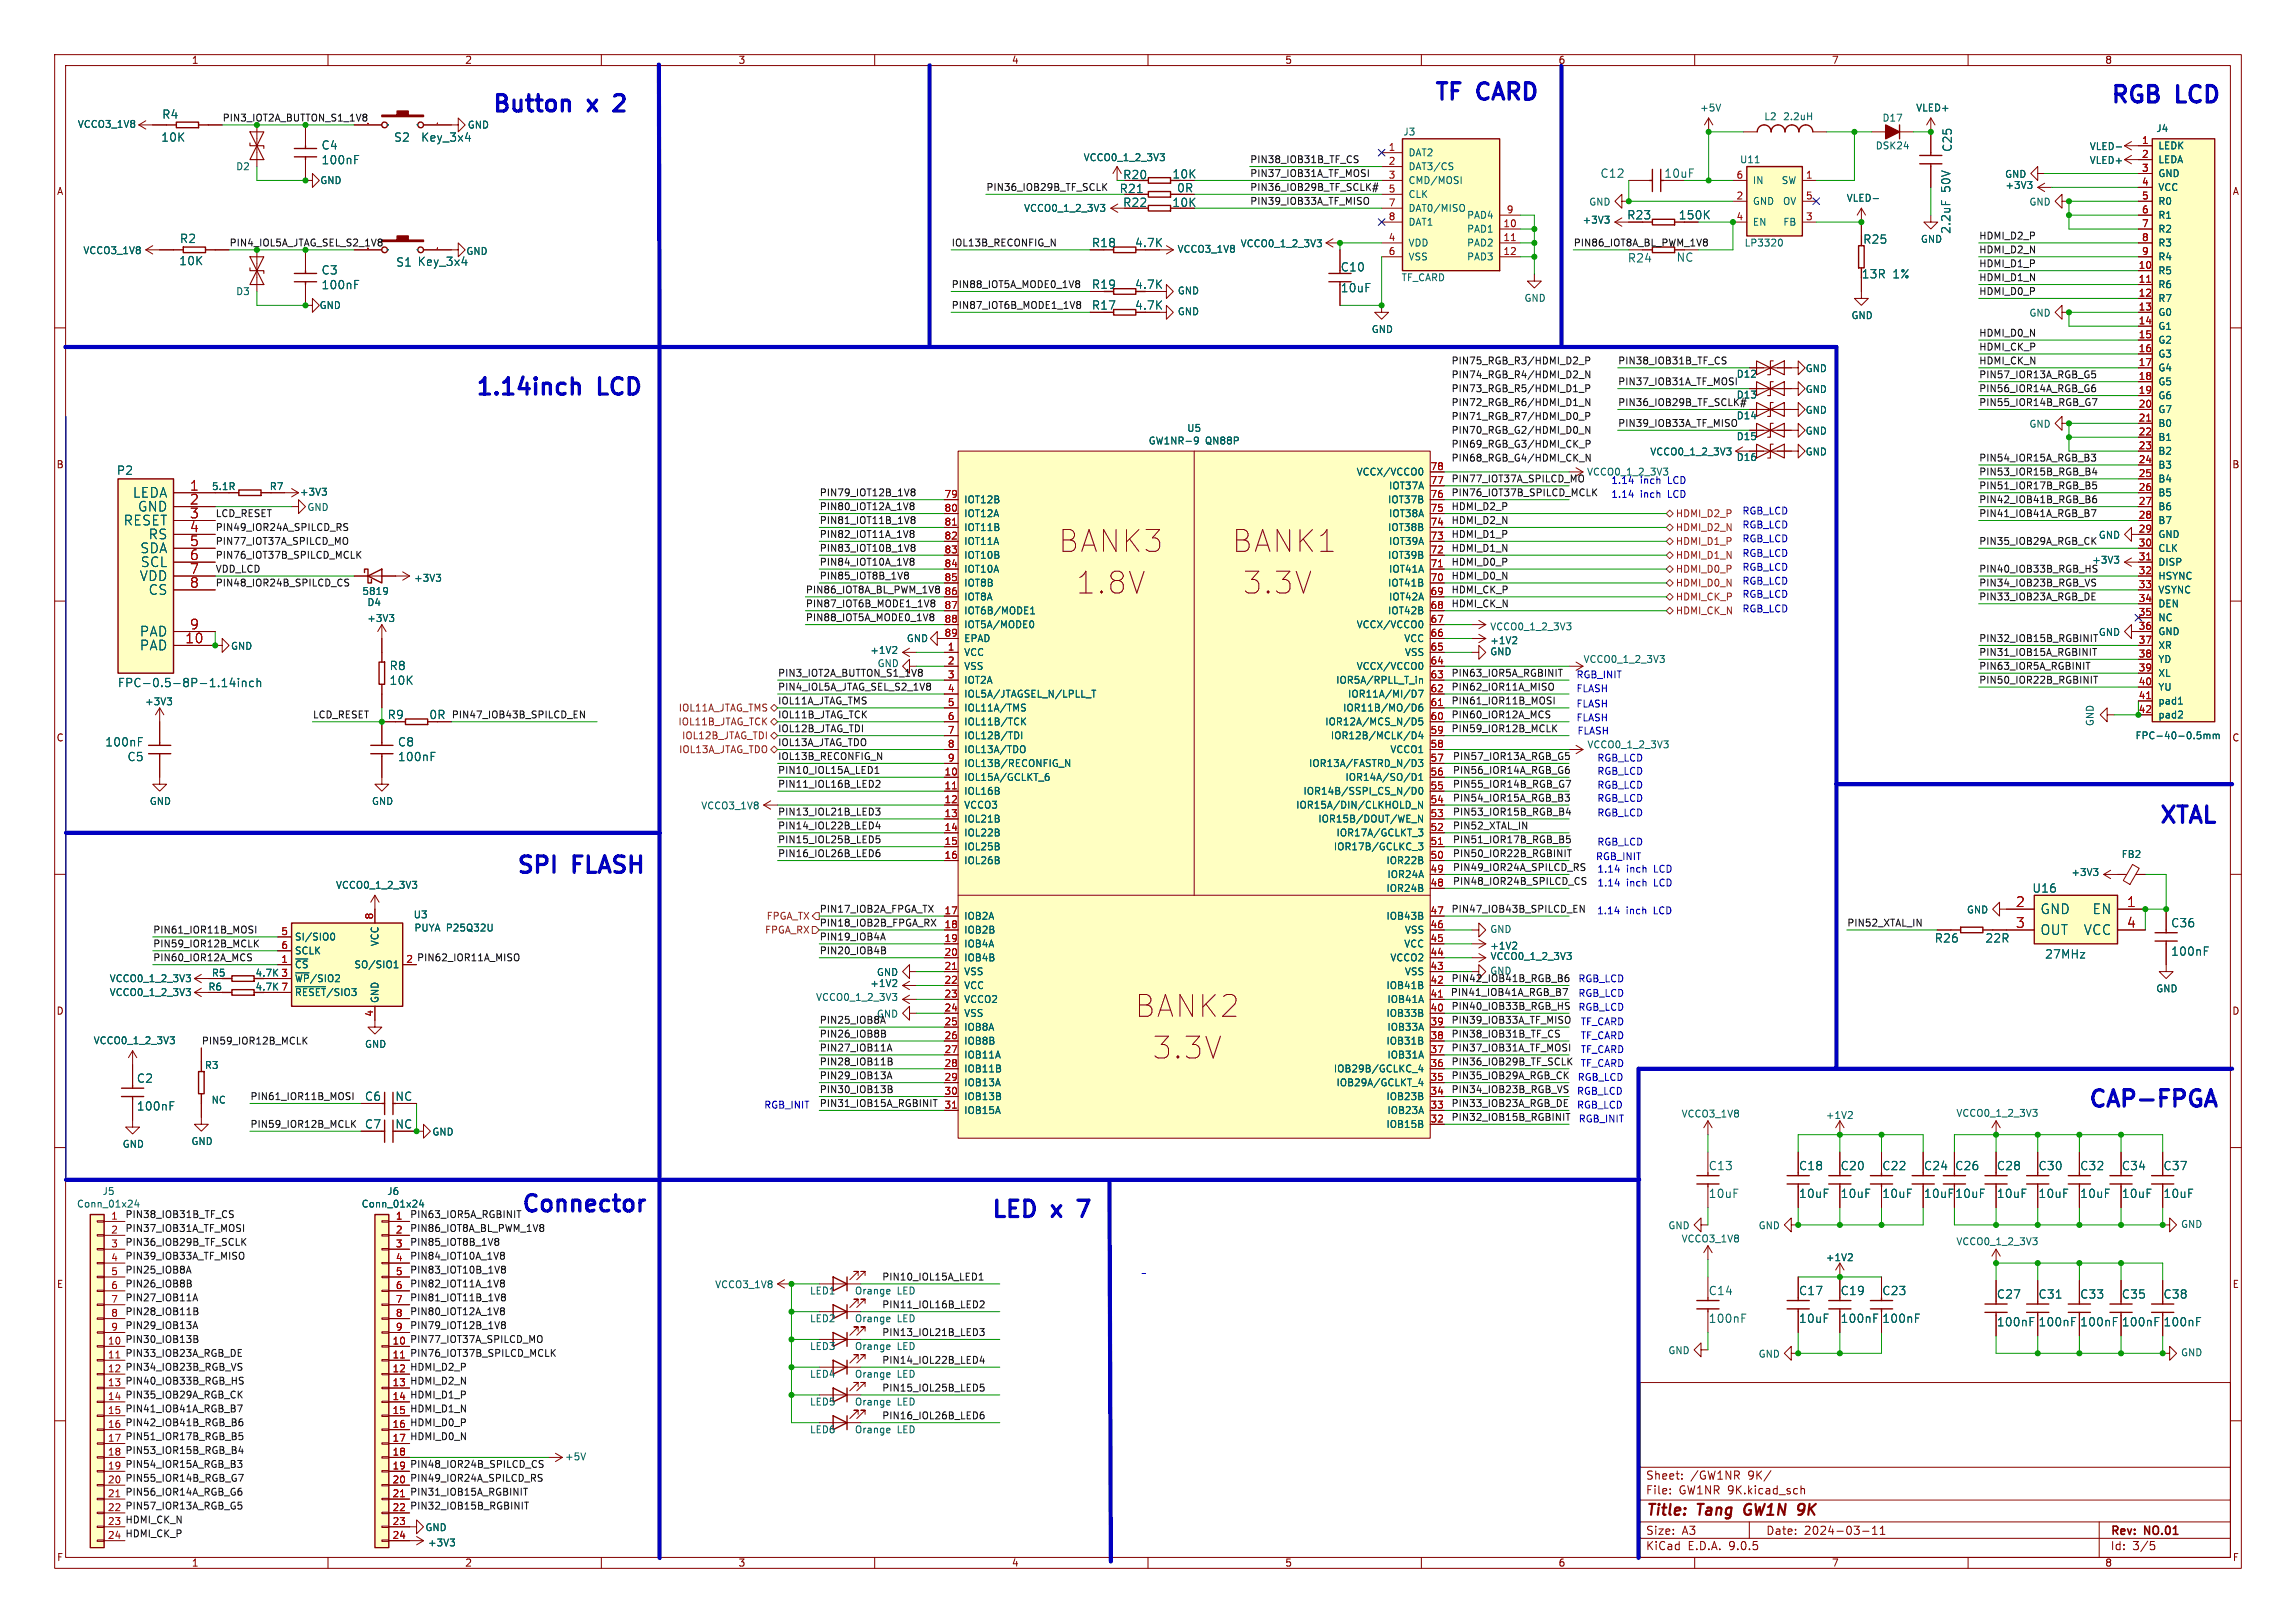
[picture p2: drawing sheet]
<svg xmlns="http://www.w3.org/2000/svg" width="420mm" height="297mm" viewBox="0 0 420 297" stroke-linecap="round" stroke-linejoin="round" font-family="sans-serif">
<defs><g id="words">
<g font-size="5.6" fill="#840000">
<text x="193.7" y="101.3">BANK3</text>
<text x="225.4" y="101.3">BANK1</text>
<text x="196.9" y="108.9">1.8V</text>
<text x="227.4" y="108.9">3.3V</text>
<text x="207.7" y="186.4">BANK2</text>
<text x="210.9" y="194">3.3V</text>
</g>
<g font-size="4.2" fill="#0000c2">
<text x="89.9" y="20.7">Button</text>
<text x="108" y="20.7">x</text>
<text x="113.9" y="20.7">2</text>
<text x="262.3" y="18.5">TF</text>
<text x="270.6" y="18.5">CARD</text>
<text x="386" y="19.1">RGB</text>
<text x="398.4" y="19.1">LCD</text>
<text x="86.9" y="72.5">1.14inch</text>
<text x="109.8" y="72.5">LCD</text>
<text x="394.8" y="150.9">XTAL</text>
<text x="94.4" y="160">SPI</text>
<text x="105.1" y="160">FLASH</text>
<text x="381.9" y="202.8">CAP-FPGA</text>
<text x="95.2" y="222">Connector</text>
<text x="181.2" y="223">LED</text>
<text x="192.8" y="223">x</text>
<text x="198.8" y="223">7</text>
</g>
<g font-size="2.8" fill="#840000">
<text x="301" y="277.9">Title:</text>
<text x="310.6" y="277.9">Tang</text>
<text x="319.9" y="277.9">GW1N</text>
<text x="330.5" y="277.9">9K</text>
</g>
<g font-size="2.5" fill="#a90000">
<text x="34.7" y="89.9">1</text>
<text x="34.7" y="92.5">2</text>
<text x="34.7" y="95">3</text>
<text x="34.7" y="97.5">4</text>
<text x="34.7" y="100.1">5</text>
<text x="34.7" y="102.6">6</text>
<text x="34.7" y="105.2">7</text>
<text x="34.7" y="107.7">8</text>
<text x="33.8" y="117.9">10</text>
<text x="34.7" y="115.3">9</text>
<text x="368.7" y="166.1">2</text>
<text x="389" y="166.1">1</text>
<text x="368.7" y="169.9">3</text>
<text x="389" y="169.9">4</text>
</g>
<g font-size="2.5" fill="#006464">
<text x="24.3" y="91.3">LEDA</text>
<text x="25.2" y="93.8">GND</text>
<text x="22.6" y="96.4">RESET</text>
<text x="25.6" y="101.4">SDA</text>
<text x="27.2" y="98.9">RS</text>
<text x="25.6" y="106.5">VDD</text>
<text x="25.7" y="104">SCL</text>
<text x="27.2" y="109.1">CS</text>
<text x="25.6" y="116.7">PAD</text>
<text x="25.6" y="119.2">PAD</text>
<text x="373.1" y="167.5">GND</text>
<text x="382.8" y="167.5">EN</text>
<text x="373.1" y="171.3">OUT</text>
<text x="381.2" y="171.3">VCC</text>
</g>
<g font-size="2.1" fill="#006464">
<text x="29.6" y="21.9">R4</text>
<text x="29.4" y="26.1">10K</text>
<text x="58.7" y="27.6">C4</text>
<text x="72" y="26.1">S2</text>
<text x="76.9" y="26.1">Key_3x4</text>
<text x="357.2" y="27.9" transform="rotate(-90 357.2 27.9)">C25</text>
<text x="58.7" y="30.3">100nF</text>
<text x="292.7" y="32.7">C12</text>
<text x="304.3" y="32.7">10uF</text>
<text x="357" y="35.3" transform="rotate(-90 357 35.3)">50V</text>
<text x="32.8" y="44.7">R2</text>
<text x="340.7" y="44.8">R25</text>
<text x="357" y="42.9" transform="rotate(-90 357 42.9)">2.2uF</text>
<text x="32.7" y="48.7">10K</text>
<text x="58.7" y="50.4">C3</text>
<text x="58.7" y="53.1">100nF</text>
<text x="72.4" y="49">S1 Key_3x4</text>
<text x="245.2" y="49.9">C10</text>
<text x="245.2" y="53.7">10uF</text>
<text x="297.7" y="48.2">R24</text>
<text x="306.6" y="48.1">NC</text>
<text x="340.5" y="51.2">13R</text>
<text x="346.2" y="51.2">1%</text>
<text x="21.3" y="87.1">P2</text>
<text x="21.5" y="126">FPC-0.5-8P-1.14inch</text>
<text x="71.2" y="122.8">R8</text>
<text x="71.2" y="125.5">10K</text>
<text x="70.8" y="131.8">R9</text>
<text x="78.4" y="131.8">0R</text>
<text x="19.2" y="136.8">100nF</text>
<text x="72.7" y="136.8">C8</text>
<text x="23.2" y="139.5">C5</text>
<text x="72.7" y="139.5">100nF</text>
<text x="371.7" y="163.6">U16</text>
<text x="353.8" y="172.7">R26</text>
<text x="363.1" y="172.7">22R</text>
<text x="397.1" y="169.9">C36</text>
<text x="374" y="175.6">27MHz</text>
<text x="397.1" y="175.1">100nF</text>
<text x="24.9" y="198.3">C2</text>
<text x="24.9" y="203.4">100nF</text>
<text x="66.7" y="201.7">C6</text>
<text x="72.2" y="201.7">NC</text>
<text x="66.7" y="206.7">C7</text>
<text x="72.2" y="206.7">NC</text>
<text x="312.5" y="214.4">C13</text>
<text x="329" y="214.4">C18</text>
<text x="336.6" y="214.4">C20</text>
<text x="344.2" y="214.4">C22</text>
<text x="351.8" y="214.4">C24</text>
<text x="357.6" y="214.4">C26</text>
<text x="365.2" y="214.4">C28</text>
<text x="372.8" y="214.4">C30</text>
<text x="380.4" y="214.4">C32</text>
<text x="388" y="214.4">C34</text>
<text x="395.7" y="214.4">C37</text>
<text x="312.5" y="219.4">10uF</text>
<text x="329" y="219.4">10uF</text>
<text x="336.6" y="219.4">10uF</text>
<text x="344.2" y="219.4">10uF</text>
<text x="351.8" y="219.4">10uF</text>
<text x="357.6" y="219.4">10uF</text>
<text x="365.2" y="219.4">10uF</text>
<text x="372.8" y="219.4">10uF</text>
<text x="380.4" y="219.4">10uF</text>
<text x="388" y="219.4">10uF</text>
<text x="395.7" y="219.4">10uF</text>
<text x="312.5" y="237.2">C14</text>
<text x="329" y="237.2">C17</text>
<text x="336.6" y="237.2">C19</text>
<text x="344.2" y="237.2">C23</text>
<text x="365.2" y="237.8">C27</text>
<text x="372.8" y="237.8">C31</text>
<text x="380.4" y="237.8">C33</text>
<text x="388" y="237.8">C35</text>
<text x="395.7" y="237.8">C38</text>
<text x="312.5" y="242.3">100nF</text>
<text x="329" y="242.3">10uF</text>
<text x="336.6" y="242.3">100nF</text>
<text x="344.2" y="242.3">100nF</text>
<text x="365.2" y="242.9">100nF</text>
<text x="372.8" y="242.9">100nF</text>
<text x="380.4" y="242.9">100nF</text>
<text x="388" y="242.9">100nF</text>
<text x="395.7" y="242.9">100nF</text>
</g>
<g font-size="2.1" fill="#840000">
<text x="204.7" y="35.5">R21</text>
<text x="205.4" y="33">R20</text>
<text x="214.4" y="32.9">10K</text>
<text x="215.2" y="35.4">0R</text>
<text x="205.4" y="38.1">R22</text>
<text x="214.4" y="38.1">10K</text>
<text x="297.6" y="40.4">R23</text>
<text x="307" y="40.4">150K</text>
<text x="199.6" y="45.4">R18</text>
<text x="207.5" y="45.4">4.7K</text>
<text x="199.6" y="53.1">R19</text>
<text x="207.5" y="53.1">4.7K</text>
<text x="199.6" y="56.9">R17</text>
<text x="207.5" y="56.9">4.7K</text>
<text x="301" y="273.7">File:</text>
<text x="301" y="271">Sheet:</text>
<text x="307.1" y="273.7">GW1NR 9K.kicad_sch</text>
<text x="309.2" y="271">/GW1NR</text>
<text x="319.8" y="271">9K/</text>
<text x="301" y="281.1">Size:</text>
<text x="307.6" y="281.1">A3</text>
<text x="323" y="281.1">Date:</text>
<text x="330" y="281.1">2024-03-11</text>
<text x="386" y="281.3">Rev:</text>
<text x="392.4" y="281.3">NO.01</text>
<text x="301" y="283.9">KiCad</text>
<text x="308.7" y="283.9">E.D.A.</text>
<text x="316.3" y="283.9">9.0.5</text>
<text x="386" y="283.9">Id:</text>
<text x="390.1" y="283.9">3/5</text>
</g>
<g font-size="1.8" fill="#840000">
<text x="35" y="11.9">1</text>
<text x="85" y="11.9">2</text>
<text x="135" y="11.9">3</text>
<text x="185" y="11.9">4</text>
<text x="235" y="11.9">5</text>
<text x="285" y="11.9">6</text>
<text x="335" y="11.9">7</text>
<text x="385" y="11.9">8</text>
<text x="10.3" y="35.9">A</text>
<text x="408.3" y="35.9">A</text>
<text x="10.3" y="85.9">B</text>
<text x="38.7" y="89.9">5.1R</text>
<text x="49.3" y="89.9">R7</text>
<text x="408.2" y="85.9">B</text>
<text x="10.3" y="135.9">C</text>
<text x="408.2" y="135.9">C</text>
<text x="46.6" y="178.9">4.7K 3</text>
<text x="74.2" y="176.3">2 PIN62_IOR11A_MISO</text>
<text x="10.3" y="185.9">D</text>
<text x="38" y="181.5">R6</text>
<text x="46.6" y="181.5">4.7K 7</text>
<text x="408.2" y="185.9">D</text>
<text x="10.3" y="235.9">E</text>
<text x="408.3" y="235.9">E</text>
<text x="10.3" y="285.9">F</text>
<text x="35" y="286.9">1</text>
<text x="85" y="286.9">2</text>
<text x="135" y="286.9">3</text>
<text x="185" y="286.9">4</text>
<text x="235" y="286.9">5</text>
<text x="285" y="286.9">6</text>
<text x="335" y="286.9">7</text>
<text x="385" y="286.9">8</text>
<text x="408.3" y="285.9">F</text>
</g>
<g font-size="1.8" fill="#006464">
<text x="14.1" y="23.6">VCCO3_1V8</text>
<text x="85.5" y="23.7">GND</text>
<text x="310.9" y="20.6">+5V</text>
<text x="322.6" y="22.2">L2</text>
<text x="326.1" y="22.2">2.2uH</text>
<text x="344.3" y="22.5">D17</text>
<text x="350.4" y="20.6">VLED+</text>
<text x="198.1" y="29.7">VCCO0_1_2_3V3</text>
<text x="256.6" y="25">J3</text>
<text x="257.6" y="28.8">DAT2</text>
<text x="343" y="27.5">DSK24</text>
<text x="382.2" y="27.7">VLED-</text>
<text x="394.3" y="24.4">J4</text>
<text x="394.7" y="27.5">LEDK</text>
<text x="43.1" y="31.3">D2</text>
<text x="58.5" y="33.9">GND</text>
<text x="257.6" y="31.3">DAT3/CS</text>
<text x="257.6" y="33.9">CMD/MOSI</text>
<text x="318.2" y="30.1">U11</text>
<text x="320.5" y="33.9">IN</text>
<text x="325.8" y="33.9">SW</text>
<text x="366.7" y="32.7">GND</text>
<text x="366.7" y="34.8">+3V3</text>
<text x="382.2" y="30.2">VLED+</text>
<text x="394.7" y="30.1">LEDA</text>
<text x="394.7" y="32.6">GND</text>
<text x="394.7" y="35.2">VCC</text>
<text x="187.2" y="39">VCCO0_1_2_3V3</text>
<text x="257.6" y="36.4">CLK</text>
<text x="257.6" y="39">DAT0/MISO</text>
<text x="257.6" y="41.5">DAT1</text>
<text x="268.3" y="40.2">PAD4</text>
<text x="289.4" y="41.1">+3V3</text>
<text x="290.6" y="37.8">GND</text>
<text x="320.5" y="37.7">GND</text>
<text x="320.5" y="41.5">EN</text>
<text x="326.1" y="37.7">OV</text>
<text x="326.1" y="41.5">FB</text>
<text x="337.7" y="37.1">VLED-</text>
<text x="371.1" y="37.8">GND</text>
<text x="394.7" y="37.7">R0</text>
<text x="394.7" y="40.2">R1</text>
<text x="15.2" y="46.7">VCCO3_1V8</text>
<text x="85.2" y="46.8">GND</text>
<text x="215.3" y="46.5">VCCO3_1V8</text>
<text x="226.9" y="45.4">VCCO0_1_2_3V3</text>
<text x="257.6" y="45.3">VDD</text>
<text x="257.6" y="47.9">VSS</text>
<text x="268.3" y="42.8">PAD1</text>
<text x="268.3" y="45.3">PAD2</text>
<text x="268.3" y="47.9">PAD3</text>
<text x="319" y="45.3">LP3320</text>
<text x="351.3" y="44.6">GND</text>
<text x="394.7" y="42.8">R2</text>
<text x="394.7" y="45.3">R3</text>
<text x="394.7" y="47.9">R4</text>
<text x="256.3" y="51.7">TF_CARD</text>
<text x="394.7" y="50.4">R5</text>
<text x="394.7" y="52.9">R6</text>
<text x="43.1" y="54.2">D3</text>
<text x="58.4" y="56.7">GND</text>
<text x="215.4" y="54.1">GND</text>
<text x="215.4" y="57.9">GND</text>
<text x="278.8" y="55.4">GND</text>
<text x="338.6" y="58.6">GND</text>
<text x="371.1" y="58.1">GND</text>
<text x="394.7" y="55.5">R7</text>
<text x="394.7" y="58">G0</text>
<text x="250.8" y="61.1">GND</text>
<text x="394.7" y="60.6">G1</text>
<text x="394.7" y="63.1">G2</text>
<text x="394.7" y="65.6">G3</text>
<text x="317.6" y="69.3">D12</text>
<text x="330.2" y="68.3">GND</text>
<text x="394.7" y="68.2">G4</text>
<text x="394.7" y="70.7">G5</text>
<text x="317.6" y="73.1">D13</text>
<text x="317.6" y="76.9">D14</text>
<text x="330.2" y="72.1">GND</text>
<text x="330.2" y="75.9">GND</text>
<text x="394.7" y="73.3">G6</text>
<text x="394.7" y="75.8">G7</text>
<text x="210" y="81.5">GW1NR-9</text>
<text x="217.1" y="79.2">U5</text>
<text x="220.5" y="81.5">QN88P</text>
<text x="301.8" y="83.5">VCCO0_1_2_3V3</text>
<text x="317.6" y="80.7">D15</text>
<text x="330.2" y="79.7">GND</text>
<text x="330.2" y="83.5">GND</text>
<text x="371.1" y="78.5">GND</text>
<text x="394.7" y="78.3">B0</text>
<text x="394.7" y="80.9">B1</text>
<text x="394.7" y="83.4">B2</text>
<text x="248.1" y="87.2">VCCX/VCCO0</text>
<text x="254" y="89.8">IOT37A</text>
<text x="317.6" y="84.6">D16</text>
<text x="394.7" y="86">B3</text>
<text x="394.7" y="88.5">B4</text>
<text x="54.8" y="90.9">+3V3</text>
<text x="56.1" y="93.7">GND</text>
<text x="176.3" y="92.3">IOT12B</text>
<text x="176.3" y="94.8">IOT12A</text>
<text x="253.8" y="92.3">IOT37B</text>
<text x="254" y="94.8">IOT38A</text>
<text x="394.7" y="91">B5</text>
<text x="394.7" y="93.6">B6</text>
<text x="176.3" y="97.4">IOT11B</text>
<text x="176.3" y="99.9">IOT11A</text>
<text x="253.8" y="97.4">IOT38B</text>
<text x="254" y="99.9">IOT39A</text>
<text x="383.8" y="98.8">GND</text>
<text x="394.7" y="96.1">B7</text>
<text x="394.7" y="98.7">GND</text>
<text x="394.7" y="101.2">CLK</text>
<text x="75.7" y="106.7">+3V3</text>
<text x="176.3" y="102.5">IOT10B</text>
<text x="176.3" y="105">IOT10A</text>
<text x="176.3" y="107.5">IOT8B</text>
<text x="253.8" y="102.5">IOT39B</text>
<text x="253.8" y="107.5">IOT41B</text>
<text x="254" y="105">IOT41A</text>
<text x="382.6" y="103.4">+3V3</text>
<text x="394.7" y="103.7">DISP</text>
<text x="394.7" y="106.3">HSYNC</text>
<text x="66.2" y="109.1">5819</text>
<text x="67.1" y="111.1">D4</text>
<text x="176.3" y="110.1">IOT8A</text>
<text x="176.3" y="112.6">IOT6B/MODE1</text>
<text x="253.8" y="112.6">IOT42B</text>
<text x="254" y="110.1">IOT42A</text>
<text x="394.7" y="108.8">VSYNC</text>
<text x="394.7" y="111.4">DEN</text>
<text x="394.7" y="113.9">NC</text>
<text x="42.2" y="119.1">GND</text>
<text x="67.1" y="114">+3V3</text>
<text x="159.1" y="119.9">+1V2</text>
<text x="165.8" y="117.7">GND</text>
<text x="176.3" y="115.2">IOT5A/MODE0</text>
<text x="176.3" y="117.7">EPAD</text>
<text x="248.1" y="115.2">VCCX/VCCO0</text>
<text x="256.8" y="117.7">VCC</text>
<text x="272.5" y="115.5">VCCO0_1_2_3V3</text>
<text x="272.5" y="118.1">+1V2</text>
<text x="383.8" y="116.6">GND</text>
<text x="394.7" y="116.4">GND</text>
<text x="394.7" y="119">XR</text>
<text x="176.3" y="120.2">VCC</text>
<text x="176.3" y="122.8">VSS</text>
<text x="176.3" y="125.3">IOT2A</text>
<text x="244.3" y="125.3">IOR5A/RPLL_T_in</text>
<text x="248.1" y="122.8">VCCX/VCCO0</text>
<text x="256.9" y="120.2">VSS</text>
<text x="272.5" y="120.1">GND</text>
<text x="289.6" y="121.5">VCCO0_1_2_3V3</text>
<text x="394.7" y="121.5">YD</text>
<text x="394.7" y="124.1">XL</text>
<text x="26.4" y="129.3">+3V3</text>
<text x="176.3" y="127.9">IOL5A/JTAGSEL_N/LPLL_T</text>
<text x="176.3" y="130.4">IOL11A/TMS</text>
<text x="245.6" y="130.4">IOR11B/MO/D6</text>
<text x="246.5" y="127.9">IOR11A/MI/D7</text>
<text x="394.7" y="126.6">YU</text>
<text x="394.7" y="129.1">pad1</text>
<text x="394.7" y="131.7">pad2</text>
<text x="176.3" y="132.9">IOL11B/TCK</text>
<text x="176.3" y="135.5">IOL12B/TDI</text>
<text x="242.3" y="132.9">IOR12A/MCS_N/D5</text>
<text x="243.3" y="135.5">IOR12B/MCLK/D4</text>
<text x="290.3" y="137.1">VCCO0_1_2_3V3</text>
<text x="383.2" y="133" transform="rotate(-90 383.2 133)">GND</text>
<text x="390.5" y="135.5">FPC-40-0.5mm</text>
<text x="176.3" y="138">IOL13A/TDO</text>
<text x="176.3" y="140.6">IOL13B/RECONFIG_N</text>
<text x="176.3" y="143.1">IOL15A/GCLKT_6</text>
<text x="239.4" y="140.6">IOR13A/FASTRD_N/D3</text>
<text x="246" y="143.1">IOR14A/SO/D1</text>
<text x="254.2" y="138">VCCO1</text>
<text x="27.3" y="147.5">GND</text>
<text x="67.9" y="147.5">GND</text>
<text x="128.2" y="148.3">VCCO3_1V8</text>
<text x="176.3" y="145.6">IOL16B</text>
<text x="176.3" y="148.2">VCCO3</text>
<text x="237" y="148.2">IOR15A/DIN/CLKHOLD_N</text>
<text x="238.3" y="145.6">IOR14B/SSPI_CS_N/D0</text>
<text x="176.3" y="150.7">IOL21B</text>
<text x="176.3" y="153.3">IOL22B</text>
<text x="176.3" y="155.8">IOL25B</text>
<text x="241" y="150.7">IOR15B/DOUT/WE_N</text>
<text x="243.9" y="155.8">IOR17B/GCLKC_3</text>
<text x="244.4" y="153.3">IOR17A/GCLKT_3</text>
<text x="176.3" y="158.3">IOL26B</text>
<text x="253.5" y="158.3">IOR22B</text>
<text x="253.7" y="160.9">IOR24A</text>
<text x="378.8" y="160.5">+3V3</text>
<text x="388" y="157.2">FB2</text>
<text x="61.4" y="162.8">VCCO0_1_2_3V3</text>
<text x="253.5" y="163.4">IOR24B</text>
<text x="359.7" y="167.4">GND</text>
<text x="53.8" y="172.3">SI/SIO0</text>
<text x="69.4" y="173.2" transform="rotate(-90 69.4 173.2)">VCC</text>
<text x="75.6" y="168.2">U3</text>
<text x="75.7" y="170.7">PUYA P25Q32U</text>
<text x="176.3" y="168.5">IOB2A</text>
<text x="176.3" y="171">IOB2B</text>
<text x="176.3" y="173.6">IOB4A</text>
<text x="253.5" y="168.5">IOB43B</text>
<text x="256.8" y="173.6">VCC</text>
<text x="256.9" y="171">VSS</text>
<text x="272.5" y="170.9">GND</text>
<text x="272.5" y="174">+1V2</text>
<text x="20" y="179.9">VCCO0_1_2_3V3</text>
<text x="38.7" y="178.9">R5</text>
<text x="53.8" y="174.9">SCLK</text>
<text x="53.8" y="177.4">~{CS}</text>
<text x="53.8" y="179.9">~{WP}/SIO2</text>
<text x="64.7" y="177.4">SO/SIO1</text>
<text x="160.3" y="178.8">GND</text>
<text x="176.3" y="176.1">IOB4B</text>
<text x="176.3" y="178.7">VSS</text>
<text x="254.2" y="176.1">VCCO2</text>
<text x="256.9" y="178.7">VSS</text>
<text x="272.6" y="175.9">VCCO0_1_2_3V3</text>
<text x="20" y="182.5">VCCO0_1_2_3V3</text>
<text x="53.8" y="182.5">~{RESET}/SIO3</text>
<text x="69.4" y="183.6" transform="rotate(-90 69.4 183.6)">GND</text>
<text x="149.2" y="183.4">VCCO0_1_2_3V3</text>
<text x="159.1" y="180.8">+1V2</text>
<text x="176.3" y="181.2">VCC</text>
<text x="176.3" y="183.7">VCCO2</text>
<text x="253.5" y="181.2">IOB41B</text>
<text x="253.7" y="183.7">IOB41A</text>
<text x="394.3" y="181.8">GND</text>
<text x="17" y="191.3">VCCO0_1_2_3V3</text>
<text x="66.7" y="191.9">GND</text>
<text x="176.3" y="186.3">VSS</text>
<text x="176.3" y="188.8">IOB8A</text>
<text x="176.3" y="191.4">IOB8B</text>
<text x="253.5" y="186.3">IOB33B</text>
<text x="253.5" y="191.4">IOB31B</text>
<text x="253.7" y="188.8">IOB33A</text>
<text x="37.4" y="195.8">R3</text>
<text x="176.3" y="193.9">IOB11A</text>
<text x="176.3" y="196.4">IOB11B</text>
<text x="243.9" y="196.4">IOB29B/GCLKC_4</text>
<text x="253.7" y="193.9">IOB31A</text>
<text x="38.6" y="202.2">NC</text>
<text x="176.3" y="199">IOB13A</text>
<text x="176.3" y="201.5">IOB13B</text>
<text x="244.4" y="199">IOB29A/GCLKT_4</text>
<text x="253.5" y="201.5">IOB23B</text>
<text x="34.9" y="209.7">GND</text>
<text x="79" y="208">GND</text>
<text x="176.3" y="204.1">IOB15A</text>
<text x="253.5" y="206.6">IOB15B</text>
<text x="253.7" y="204.1">IOB23A</text>
<text x="307.5" y="204.7">VCCO3_1V8</text>
<text x="333.9" y="205">+1V2</text>
<text x="357.8" y="204.6">VCCO0_1_2_3V3</text>
<text x="22.3" y="210.2">GND</text>
<text x="18.7" y="218.9">J5</text>
<text x="66.1" y="221.2">Conn_01x24</text>
<text x="70.7" y="218.9">J6</text>
<text x="305.1" y="225.1">GND</text>
<text x="307.5" y="227.6">VCCO3_1V8</text>
<text x="321.6" y="225.1">GND</text>
<text x="398.9" y="224.9">GND</text>
<text x="333.9" y="231">+1V2</text>
<text x="357.8" y="228.1">VCCO0_1_2_3V3</text>
<text x="130.7" y="235.9">VCCO3_1V8</text>
<text x="148.1" y="237.1">LED1</text>
<text x="164.1" y="237.1">LED</text>
<text x="148.1" y="242.2">LED2</text>
<text x="164.1" y="242.2">LED</text>
<text x="148.1" y="247.2">LED3</text>
<text x="164.1" y="247.2">LED</text>
<text x="305.1" y="248">GND</text>
<text x="321.6" y="248.6">GND</text>
<text x="398.9" y="248.4">GND</text>
<text x="148.1" y="252.3">LED4</text>
<text x="148.1" y="257.4">LED5</text>
<text x="164.1" y="252.3">LED</text>
<text x="164.1" y="257.4">LED</text>
<text x="148.1" y="262.5">LED6</text>
<text x="156.3" y="262.5">Orange</text>
<text x="164.1" y="262.5">LED</text>
<text x="103.3" y="267.4">+5V</text>
<text x="77.7" y="280.4">GND</text>
<text x="78.2" y="283.2">+3V3</text>
</g>
<g font-size="1.8" fill="#0f0f0f">
<text x="40.6" y="22.3">PIN3_IOT2A_BUTTON_S1_1V8</text>
<text x="228.6" y="29.9">PIN38_IOB31B_TF_CS</text>
<text x="180.3" y="35">PIN36_IOB29B_TF_SCLK</text>
<text x="228.6" y="35">PIN36_IOB29B_TF_SCLK#</text>
<text x="228.6" y="32.5">PIN37_IOB31A_TF_MOSI</text>
<text x="228.6" y="37.6">PIN39_IOB33A_TF_MISO</text>
<text x="174" y="45.2">IOL13B_RECONFIG_N</text>
<text x="287.8" y="45.2">PIN86_IOT8A_BL_PWM_1V8</text>
<text x="361.9" y="46.5">HDMI_D2_N</text>
<text x="361.9" y="43.9">HDMI_D2_P</text>
<text x="174" y="52.8">PIN88_IOT5A_MODE0_1V8</text>
<text x="361.9" y="51.5">HDMI_D1_N</text>
<text x="361.9" y="49">HDMI_D1_P</text>
<text x="174" y="56.6">PIN87_IOT6B_MODE1_1V8</text>
<text x="361.9" y="54.1">HDMI_D0_P</text>
<text x="361.9" y="64.2">HDMI_CK_P</text>
<text x="361.9" y="61.7">HDMI_D0_N</text>
<text x="265.4" y="66.8">PIN75_RGB_R3/HDMI_D2_P</text>
<text x="265.4" y="71.9">PIN73_RGB_R5/HDMI_D1_P</text>
<text x="265.4" y="69.3">PIN74_RGB_R4/HDMI_D2_N</text>
<text x="295.9" y="70.6">PIN37_IOB31A_TF_MOSI</text>
<text x="295.9" y="66.8">PIN38_IOB31B_TF_CS</text>
<text x="361.9" y="69.3">PIN57_IOR13A_RGB_G5</text>
<text x="361.9" y="71.9">PIN56_IOR14A_RGB_G6</text>
<text x="361.9" y="66.8">HDMI_CK_N</text>
<text x="265.4" y="74.4">PIN72_RGB_R6/HDMI_D1_N</text>
<text x="265.4" y="76.9">PIN71_RGB_R7/HDMI_D0_P</text>
<text x="295.9" y="74.4">PIN36_IOB29B_TF_SCLK#</text>
<text x="361.9" y="74.4">PIN55_IOR14B_RGB_G7</text>
<text x="265.4" y="82">PIN69_RGB_G3/HDMI_CK_P</text>
<text x="265.4" y="79.5">PIN70_RGB_G2/HDMI_D0_N</text>
<text x="295.9" y="78.2">PIN39_IOB33A_TF_MISO</text>
<text x="265.4" y="84.6">PIN68_RGB_G4/HDMI_CK_N</text>
<text x="265.4" y="88.4">PIN77_IOT37A_SPILCD_MO</text>
<text x="290.2" y="87.2">VCCO0_1_2_3V3</text>
<text x="361.9" y="89.6">PIN51_IOR17B_RGB_B5</text>
<text x="361.9" y="87.1">PIN53_IOR15B_RGB_B4</text>
<text x="361.9" y="84.6">PIN54_IOR15A_RGB_B3</text>
<text x="39.4" y="94.7">LCD_RESET</text>
<text x="149.9" y="90.9">PIN79_IOT12B_1V8</text>
<text x="149.9" y="93.4">PIN80_IOT12A_1V8</text>
<text x="149.9" y="96">PIN81_IOT11B_1V8</text>
<text x="265.4" y="93.4">HDMI_D2_P</text>
<text x="265.4" y="96">HDMI_D2_N</text>
<text x="265.4" y="90.9">PIN76_IOT37B_SPILCD_MCLK</text>
<text x="361.9" y="92.2">PIN42_IOB41B_RGB_B6</text>
<text x="361.9" y="94.7">PIN41_IOB41A_RGB_B7</text>
<text x="39.4" y="97.3">PIN49_IOR24A_SPILCD_RS</text>
<text x="39.4" y="99.8">PIN77_IOT37A_SPILCD_MO</text>
<text x="149.9" y="101.1">PIN83_IOT10B_1V8</text>
<text x="149.9" y="98.5">PIN82_IOT11A_1V8</text>
<text x="265.4" y="98.5">HDMI_D1_P</text>
<text x="265.4" y="101.1">HDMI_D1_N</text>
<text x="361.9" y="99.8">PIN35_IOB29A_RGB_CK</text>
<text x="39.4" y="102.3">PIN76_IOT37B_SPILCD_MCLK</text>
<text x="39.4" y="104.9">VDD_LCD</text>
<text x="39.4" y="107.4">PIN48_IOR24B_SPILCD_CS</text>
<text x="149.9" y="106.1">PIN85_IOT8B_1V8</text>
<text x="149.9" y="103.6">PIN84_IOT10A_1V8</text>
<text x="265.4" y="103.6">HDMI_D0_P</text>
<text x="265.4" y="106.1">HDMI_D0_N</text>
<text x="361.9" y="104.9">PIN40_IOB33B_RGB_HS</text>
<text x="361.9" y="107.4">PIN34_IOB23B_RGB_VS</text>
<text x="147.3" y="111.2">PIN87_IOT6B_MODE1_1V8</text>
<text x="147.3" y="108.7">PIN86_IOT8A_BL_PWM_1V8</text>
<text x="147.3" y="113.8">PIN88_IOT5A_MODE0_1V8</text>
<text x="265.4" y="111.2">HDMI_CK_N</text>
<text x="265.4" y="108.7">HDMI_CK_P</text>
<text x="361.9" y="110">PIN33_IOB23A_RGB_DE</text>
<text x="361.9" y="117.6">PIN32_IOB15B_RGBINIT</text>
<text x="142.2" y="123.9">PIN3_IOT2A_BUTTON_S1_1V8</text>
<text x="160.4" y="122.3">GND</text>
<text x="265.4" y="123.9">PIN63_IOR5A_RGBINIT</text>
<text x="361.9" y="120.1">PIN31_IOB15A_RGBINIT</text>
<text x="361.9" y="125.2">PIN50_IOR22B_RGBINIT</text>
<text x="361.9" y="122.7">PIN63_IOR5A_RGBINIT</text>
<text x="57.1" y="131.5">LCD_RESET</text>
<text x="82.5" y="131.5">PIN47_IOB43B_SPILCD_EN</text>
<text x="142.2" y="131.5">IOL11B_JTAG_TCK</text>
<text x="142.2" y="129">IOL11A_JTAG_TMS</text>
<text x="142.2" y="126.5">PIN4_IOL5A_JTAG_SEL_S2_1V8</text>
<text x="265.4" y="126.5">PIN62_IOR11A_MISO</text>
<text x="265.4" y="129">PIN61_IOR11B_MOSI</text>
<text x="265.4" y="131.5">PIN60_IOR12A_MCS</text>
<text x="142.2" y="134.1">IOL12B_JTAG_TDI</text>
<text x="142.2" y="136.6">IOL13A_JTAG_TDO</text>
<text x="265.4" y="134.1">PIN59_IOR12B_MCLK</text>
<text x="142.2" y="139.2">IOL13B_RECONFIG_N</text>
<text x="142.2" y="141.7">PIN10_IOL15A_LED1</text>
<text x="265.7" y="139.2">PIN57_IOR13A_RGB_G5</text>
<text x="265.7" y="141.7">PIN56_IOR14A_RGB_G6</text>
<text x="142.2" y="149.3">PIN13_IOL21B_LED3</text>
<text x="142.2" y="144.2">PIN11_IOL16B_LED2</text>
<text x="265.7" y="149.3">PIN53_IOR15B_RGB_B4</text>
<text x="265.7" y="146.8">PIN54_IOR15A_RGB_B3</text>
<text x="265.7" y="144.2">PIN55_IOR14B_RGB_G7</text>
<text x="142.2" y="151.9">PIN14_IOL22B_LED4</text>
<text x="142.2" y="154.4">PIN15_IOL25B_LED5</text>
<text x="265.7" y="154.4">PIN51_IOR17B_RGB_B5</text>
<text x="265.7" y="151.9">PIN52_XTAL_IN</text>
<text x="142.2" y="156.9">PIN16_IOL26B_LED6</text>
<text x="265.7" y="159.5">PIN49_IOR24A_SPILCD_RS</text>
<text x="265.7" y="156.9">PIN50_IOR22B_RGBINIT</text>
<text x="149.9" y="167.1">PIN17_IOB2A_FPGA_TX</text>
<text x="265.4" y="167.1">PIN47_IOB43B_SPILCD_EN</text>
<text x="265.7" y="162">PIN48_IOR24B_SPILCD_CS</text>
<text x="27.9" y="173.5">PIN59_IOR12B_MCLK</text>
<text x="27.9" y="170.9">PIN61_IOR11B_MOSI</text>
<text x="149.9" y="169.6">PIN18_IOB2B_FPGA_RX</text>
<text x="149.9" y="172.2">PIN19_IOB4A</text>
<text x="337.8" y="169.6">PIN52_XTAL_IN</text>
<text x="27.9" y="176">PIN60_IOR12A_MCS</text>
<text x="149.9" y="174.7">PIN20_IOB4B</text>
<text x="265.4" y="179.8">PIN42_IOB41B_RGB_B6</text>
<text x="272.5" y="178.5">GND</text>
<text x="265.3" y="182.3">PIN41_IOB41A_RGB_B7</text>
<text x="265.4" y="184.9">PIN40_IOB33B_RGB_HS</text>
<text x="36.8" y="191.2">PIN59_IOR12B_MCLK</text>
<text x="149.9" y="190">PIN26_IOB8B</text>
<text x="149.9" y="187.4">PIN25_IOB8A</text>
<text x="160.3" y="186.4">GND</text>
<text x="265.4" y="190">PIN38_IOB31B_TF_CS</text>
<text x="265.4" y="187.4">PIN39_IOB33A_TF_MISO</text>
<text x="149.9" y="197.6">PIN29_IOB13A</text>
<text x="149.9" y="195">PIN28_IOB11B</text>
<text x="149.9" y="192.5">PIN27_IOB11A</text>
<text x="265.4" y="195">PIN36_IOB29B_TF_SCLK</text>
<text x="265.4" y="192.5">PIN37_IOB31A_TF_MOSI</text>
<text x="265.4" y="197.6">PIN35_IOB29A_RGB_CK</text>
<text x="45.7" y="201.4">PIN61_IOR11B_MOSI</text>
<text x="149.9" y="200.1">PIN30_IOB13B</text>
<text x="149.9" y="202.7">PIN31_IOB15A_RGBINIT</text>
<text x="265.4" y="202.7">PIN33_IOB23A_RGB_DE</text>
<text x="265.4" y="200.1">PIN34_IOB23B_RGB_VS</text>
<text x="45.7" y="206.5">PIN59_IOR12B_MCLK</text>
<text x="265.4" y="205.2">PIN32_IOB15B_RGBINIT</text>
<text x="14" y="221.2">Conn_01x24</text>
<text x="22.9" y="223">PIN38_IOB31B_TF_CS</text>
<text x="22.9" y="225.5">PIN37_IOB31A_TF_MOSI</text>
<text x="74.9" y="223">PIN63_IOR5A_RGBINIT</text>
<text x="74.9" y="225.5">PIN86_IOT8A_BL_PWM_1V8</text>
<text x="22.9" y="230.6">PIN39_IOB33A_TF_MISO</text>
<text x="22.9" y="228.1">PIN36_IOB29B_TF_SCLK</text>
<text x="22.9" y="233.1">PIN25_IOB8A</text>
<text x="74.9" y="230.6">PIN84_IOT10A_1V8</text>
<text x="74.9" y="228.1">PIN85_IOT8B_1V8</text>
<text x="74.9" y="233.1">PIN83_IOT10B_1V8</text>
<text x="22.9" y="238.2">PIN27_IOB11A</text>
<text x="22.9" y="235.7">PIN26_IOB8B</text>
<text x="74.9" y="235.7">PIN82_IOT11A_1V8</text>
<text x="74.9" y="238.2">PIN81_IOT11B_1V8</text>
<text x="156.3" y="237.1">Orange</text>
<text x="161.3" y="239.5">PIN11_IOL16B_LED2</text>
<text x="161.3" y="234.4">PIN10_IOL15A_LED1</text>
<text x="22.9" y="245.8">PIN30_IOB13B</text>
<text x="22.9" y="243.3">PIN29_IOB13A</text>
<text x="22.9" y="240.8">PIN28_IOB11B</text>
<text x="74.9" y="240.8">PIN80_IOT12A_1V8</text>
<text x="74.9" y="245.8">PIN77_IOT37A_SPILCD_MO</text>
<text x="74.9" y="243.3">PIN79_IOT12B_1V8</text>
<text x="156.3" y="242.2">Orange</text>
<text x="161.3" y="244.6">PIN13_IOL21B_LED3</text>
<text x="22.9" y="248.4">PIN33_IOB23A_RGB_DE</text>
<text x="22.9" y="250.9">PIN34_IOB23B_RGB_VS</text>
<text x="74.9" y="250.9">HDMI_D2_P</text>
<text x="74.9" y="248.4">PIN76_IOT37B_SPILCD_MCLK</text>
<text x="156.3" y="247.2">Orange</text>
<text x="161.3" y="249.7">PIN14_IOL22B_LED4</text>
<text x="22.9" y="253.5">PIN40_IOB33B_RGB_HS</text>
<text x="22.9" y="256">PIN35_IOB29A_RGB_CK</text>
<text x="74.9" y="256">HDMI_D1_P</text>
<text x="74.9" y="253.5">HDMI_D2_N</text>
<text x="156.3" y="252.3">Orange</text>
<text x="156.3" y="257.4">Orange</text>
<text x="161.3" y="254.7">PIN15_IOL25B_LED5</text>
<text x="22.9" y="263.6">PIN51_IOR17B_RGB_B5</text>
<text x="22.9" y="261.1">PIN42_IOB41B_RGB_B6</text>
<text x="22.9" y="258.5">PIN41_IOB41A_RGB_B7</text>
<text x="74.9" y="263.6">HDMI_D0_N</text>
<text x="74.9" y="261.1">HDMI_D0_P</text>
<text x="74.9" y="258.5">HDMI_D1_N</text>
<text x="161.3" y="259.8">PIN16_IOL26B_LED6</text>
<text x="22.9" y="266.2">PIN53_IOR15B_RGB_B4</text>
<text x="22.9" y="268.7">PIN54_IOR15A_RGB_B3</text>
<text x="74.9" y="268.7">PIN48_IOR24B_SPILCD_CS</text>
<text x="22.9" y="273.8">PIN56_IOR14A_RGB_G6</text>
<text x="22.9" y="271.2">PIN55_IOR14B_RGB_G7</text>
<text x="74.9" y="273.8">PIN31_IOB15A_RGBINIT</text>
<text x="74.9" y="271.2">PIN49_IOR24A_SPILCD_RS</text>
<text x="22.9" y="278.9">HDMI_CK_N</text>
<text x="22.9" y="276.3">PIN57_IOR13A_RGB_G5</text>
<text x="22.9" y="281.4">HDMI_CK_P</text>
<text x="74.9" y="276.3">PIN32_IOB15B_RGBINIT</text>
</g>
<g font-size="1.8" fill="#a90000">
<text x="253.9" y="27.7">1</text>
<text x="391.7" y="26.4">1</text>
<text x="391.7" y="29">2</text>
<text x="253.9" y="30.2">2</text>
<text x="253.9" y="32.8">3</text>
<text x="253.9" y="35.3">5</text>
<text x="317.6" y="32.8">6</text>
<text x="330.3" y="32.8">1</text>
<text x="391.7" y="31.5">3</text>
<text x="391.7" y="34">4</text>
<text x="253.9" y="37.8">7</text>
<text x="253.9" y="40.4">8</text>
<text x="274.9" y="41.7">10</text>
<text x="275.5" y="39.1">9</text>
<text x="317.6" y="36.6">2</text>
<text x="317.6" y="40.4">4</text>
<text x="330.3" y="36.6">5</text>
<text x="330.3" y="40.4">3</text>
<text x="391.7" y="36.6">5</text>
<text x="391.7" y="39.1">6</text>
<text x="391.7" y="41.7">7</text>
<text x="41.9" y="45.2">PIN4_IOL5A_JTAG_SEL_S2_1V8</text>
<text x="253.9" y="44.2">4</text>
<text x="253.9" y="46.7">6</text>
<text x="274.9" y="44.2">11</text>
<text x="274.9" y="46.7">12</text>
<text x="391.7" y="44.2">8</text>
<text x="391.7" y="46.7">9</text>
<text x="391.1" y="49.3">10</text>
<text x="391.1" y="51.8">11</text>
<text x="391.1" y="54.4">12</text>
<text x="391.1" y="56.9">13</text>
<text x="391.1" y="59.4">14</text>
<text x="391.1" y="62">15</text>
<text x="391.1" y="64.5">16</text>
<text x="391.1" y="67.1">17</text>
<text x="391.1" y="69.6">18</text>
<text x="391.1" y="72.1">19</text>
<text x="391.1" y="74.7">20</text>
<text x="391.1" y="77.2">21</text>
<text x="391.1" y="79.8">22</text>
<text x="391.1" y="82.3">23</text>
<text x="261.6" y="86.1">78</text>
<text x="261.6" y="88.6">77</text>
<text x="391.1" y="84.8">24</text>
<text x="391.1" y="87.4">25</text>
<text x="391.1" y="89.9">26</text>
<text x="172.7" y="91.2">79</text>
<text x="172.7" y="93.7">80</text>
<text x="261.6" y="91.2">76</text>
<text x="261.6" y="93.7">75</text>
<text x="391.1" y="92.5">27</text>
<text x="391.1" y="95">28</text>
<text x="172.7" y="96.3">81</text>
<text x="172.7" y="98.8">82</text>
<text x="172.7" y="101.3">83</text>
<text x="261.6" y="96.3">74</text>
<text x="261.6" y="98.8">73</text>
<text x="261.6" y="101.3">72</text>
<text x="391.1" y="97.5">29</text>
<text x="391.1" y="100.1">30</text>
<text x="172.7" y="103.9">84</text>
<text x="172.7" y="106.4">85</text>
<text x="261.6" y="103.9">71</text>
<text x="261.6" y="106.4">70</text>
<text x="391.1" y="102.6">31</text>
<text x="391.1" y="105.2">32</text>
<text x="391.1" y="107.7">33</text>
<text x="172.7" y="109">86</text>
<text x="172.7" y="111.5">87</text>
<text x="261.6" y="109">69</text>
<text x="261.6" y="111.5">68</text>
<text x="391.1" y="110.2">34</text>
<text x="391.1" y="112.8">35</text>
<text x="172.7" y="114">88</text>
<text x="172.7" y="116.6">89</text>
<text x="173.3" y="119.1">1</text>
<text x="261.6" y="114">67</text>
<text x="261.6" y="116.6">66</text>
<text x="261.6" y="119.1">65</text>
<text x="391.1" y="115.3">36</text>
<text x="391.1" y="117.9">37</text>
<text x="173.3" y="121.7">2</text>
<text x="173.3" y="124.2">3</text>
<text x="261.6" y="121.7">64</text>
<text x="261.6" y="124.2">63</text>
<text x="391.1" y="120.4">38</text>
<text x="391.1" y="122.9">39</text>
<text x="391.1" y="125.5">40</text>
<text x="173.3" y="126.7">4</text>
<text x="173.3" y="129.3">5</text>
<text x="173.3" y="131.8">6</text>
<text x="261.6" y="126.7">62</text>
<text x="261.6" y="129.3">61</text>
<text x="261.6" y="131.8">60</text>
<text x="391.1" y="128">41</text>
<text x="391.1" y="130.6">42</text>
<text x="173.3" y="134.4">7</text>
<text x="173.3" y="136.9">8</text>
<text x="261.6" y="134.4">59</text>
<text x="261.6" y="136.9">58</text>
<text x="172.7" y="142">10</text>
<text x="173.3" y="139.4">9</text>
<text x="261.6" y="139.4">57</text>
<text x="261.6" y="142">56</text>
<text x="172.7" y="144.5">11</text>
<text x="172.7" y="147.1">12</text>
<text x="172.7" y="149.6">13</text>
<text x="261.6" y="144.5">55</text>
<text x="261.6" y="147.1">54</text>
<text x="261.6" y="149.6">53</text>
<text x="172.7" y="152.1">14</text>
<text x="172.7" y="154.7">15</text>
<text x="261.6" y="152.1">52</text>
<text x="261.6" y="154.7">51</text>
<text x="172.7" y="157.2">16</text>
<text x="261.6" y="157.2">50</text>
<text x="261.6" y="159.8">49</text>
<text x="172.7" y="167.4">17</text>
<text x="261.6" y="162.3">48</text>
<text x="261.6" y="167.4">47</text>
<text x="51.4" y="171.2">5</text>
<text x="51.4" y="173.7">6</text>
<text x="68.3" y="168.3" transform="rotate(-90 68.3 168.3)">8</text>
<text x="172.7" y="169.9">18</text>
<text x="172.7" y="172.5">19</text>
<text x="261.6" y="169.9">46</text>
<text x="261.6" y="172.5">45</text>
<text x="51.4" y="176.3">1</text>
<text x="74.2" y="176.3">2</text>
<text x="172.7" y="175">20</text>
<text x="172.7" y="177.5">21</text>
<text x="261.6" y="175">44</text>
<text x="261.6" y="177.5">43</text>
<text x="172.7" y="180.1">22</text>
<text x="172.7" y="182.6">23</text>
<text x="172.7" y="185.2">24</text>
<text x="261.6" y="180.1">42</text>
<text x="261.6" y="182.6">41</text>
<text x="261.6" y="185.2">40</text>
<text x="68.3" y="186.1" transform="rotate(-90 68.3 186.1)">4</text>
<text x="172.7" y="187.7">25</text>
<text x="172.7" y="190.2">26</text>
<text x="261.6" y="187.7">39</text>
<text x="261.6" y="190.2">38</text>
<text x="172.7" y="192.8">27</text>
<text x="172.7" y="195.3">28</text>
<text x="172.7" y="197.9">29</text>
<text x="261.6" y="192.8">37</text>
<text x="261.6" y="195.3">36</text>
<text x="261.6" y="197.9">35</text>
<text x="172.7" y="200.4">30</text>
<text x="172.7" y="202.9">31</text>
<text x="261.6" y="200.4">34</text>
<text x="261.6" y="202.9">33</text>
<text x="261.6" y="205.5">32</text>
<text x="20.2" y="223.3">1</text>
<text x="20.2" y="225.8">2</text>
<text x="72.3" y="223.3">1</text>
<text x="72.3" y="225.8">2</text>
<text x="20.2" y="228.3">3</text>
<text x="20.2" y="230.9">4</text>
<text x="20.2" y="233.4">5</text>
<text x="72.3" y="228.3">3</text>
<text x="72.3" y="230.9">4</text>
<text x="72.3" y="233.4">5</text>
<text x="20.2" y="236">6</text>
<text x="20.2" y="238.5">7</text>
<text x="72.3" y="236">6</text>
<text x="72.3" y="238.5">7</text>
<text x="20.2" y="241">8</text>
<text x="20.2" y="243.6">9</text>
<text x="72.3" y="241">8</text>
<text x="72.3" y="243.6">9</text>
<text x="19.6" y="246.1">10</text>
<text x="19.6" y="248.7">11</text>
<text x="19.6" y="251.2">12</text>
<text x="71.7" y="246.1">10</text>
<text x="71.7" y="248.7">11</text>
<text x="71.7" y="251.2">12</text>
<text x="19.6" y="253.7">13</text>
<text x="19.6" y="256.3">14</text>
<text x="71.7" y="253.7">13</text>
<text x="71.7" y="256.3">14</text>
<text x="19.6" y="258.8">15</text>
<text x="19.6" y="261.4">16</text>
<text x="19.6" y="263.9">17</text>
<text x="71.7" y="258.8">15</text>
<text x="71.7" y="261.4">16</text>
<text x="71.7" y="263.9">17</text>
<text x="19.6" y="266.4">18</text>
<text x="19.6" y="269">19</text>
<text x="71.7" y="266.4">18</text>
<text x="71.7" y="269">19</text>
<text x="19.6" y="271.5">20</text>
<text x="19.6" y="274.1">21</text>
<text x="71.7" y="271.5">20</text>
<text x="71.7" y="274.1">21</text>
<text x="19.6" y="276.6">22</text>
<text x="19.6" y="279.1">23</text>
<text x="19.6" y="281.7">24</text>
<text x="71.7" y="276.6">22</text>
<text x="71.7" y="279.1">23</text>
<text x="71.7" y="281.7">24</text>
</g>
<g font-size="1.8" fill="#0000c2">
<text x="294.6" y="88.7">1.14</text>
<text x="300" y="88.7">inch</text>
<text x="305.2" y="88.7">LCD</text>
<text x="294.6" y="91.2">1.14</text>
<text x="300" y="91.2">inch</text>
<text x="305.2" y="91.2">LCD</text>
<text x="318.6" y="94.2">RGB_LCD</text>
<text x="318.6" y="102">RGB_LCD</text>
<text x="318.6" y="99.3">RGB_LCD</text>
<text x="318.6" y="96.8">RGB_LCD</text>
<text x="318.6" y="104.5">RGB_LCD</text>
<text x="318.6" y="107.1">RGB_LCD</text>
<text x="318.6" y="109.5">RGB_LCD</text>
<text x="318.6" y="112.1">RGB_LCD</text>
<text x="288.3" y="124.2">RGB_INIT</text>
<text x="288.3" y="129.5">FLASH</text>
<text x="288.3" y="126.8">FLASH</text>
<text x="288.3" y="132.1">FLASH</text>
<text x="288.5" y="134.5">FLASH</text>
<text x="292.1" y="141.9">RGB_LCD</text>
<text x="292.1" y="139.5">RGB_LCD</text>
<text x="292.1" y="146.8">RGB_LCD</text>
<text x="292.1" y="149.5">RGB_LCD</text>
<text x="292.1" y="144.4">RGB_LCD</text>
<text x="292.1" y="154.8">RGB_LCD</text>
<text x="291.8" y="157.5">RGB_INIT</text>
<text x="292.1" y="159.8">1.14</text>
<text x="297.5" y="159.8">inch</text>
<text x="302.7" y="159.8">LCD</text>
<text x="292" y="167.4">1.14</text>
<text x="292.1" y="162.3">1.14</text>
<text x="297.5" y="167.4">inch</text>
<text x="297.5" y="162.3">inch</text>
<text x="302.6" y="167.4">LCD</text>
<text x="302.7" y="162.3">LCD</text>
<text x="288.6" y="179.8">RGB_LCD</text>
<text x="288.6" y="185">RGB_LCD</text>
<text x="288.6" y="182.5">RGB_LCD</text>
<text x="289.1" y="190.2">TF_CARD</text>
<text x="289.1" y="187.7">TF_CARD</text>
<text x="288.5" y="197.9">RGB_LCD</text>
<text x="289.1" y="192.8">TF_CARD</text>
<text x="289.1" y="195.3">TF_CARD</text>
<text x="139.7" y="202.9">RGB_INIT</text>
<text x="288.4" y="202.9">RGB_LCD</text>
<text x="288.4" y="200.4">RGB_LCD</text>
<text x="288.7" y="205.5">RGB_INIT</text>
</g>
<g font-size="1.8" fill="#725600">
<text x="306.5" y="94.8">HDMI_D2_P</text>
<text x="306.5" y="97.4">HDMI_D2_N</text>
<text x="306.5" y="99.9">HDMI_D1_P</text>
<text x="306.5" y="102.5">HDMI_D1_N</text>
<text x="306.5" y="105">HDMI_D0_P</text>
<text x="306.5" y="107.5">HDMI_D0_N</text>
<text x="306.5" y="110.1">HDMI_CK_P</text>
<text x="306.5" y="112.6">HDMI_CK_N</text>
<text x="124.1" y="130.4">IOL11A_JTAG_TMS</text>
<text x="124" y="132.9">IOL11B_JTAG_TCK</text>
<text x="124.7" y="135.5">IOL12B_JTAG_TDI</text>
<text x="124.1" y="138">IOL13A_JTAG_TDO</text>
<text x="139.8" y="171">FPGA_RX</text>
<text x="140.1" y="168.5">FPGA_TX</text>
</g>
</g></defs>
<g fill="none" stroke="#840000" stroke-width=".18">
<path d="M10 10h400v277h-400zM12 12h396v273h-396zM60 10v2M110 10v2M160 10v2M210 10v2M260 10v2M310 10v2M360 10v2M27.9 22.9h2.6M38.1 22.9h2.5M296.7 36.8v-1.2l-1.3 1.2 1.3 1.3v-1.3h1.2"/>
<path d="M47 45.7v7.6M55.9 45.7v3.8M55.9 52.1v3.8M10 60h2M408 60h2M10 110h2M269.2 114.3h2.6M270.5 113.5l1.3 .8M271.8 114.3l-1.3 .8M408 110h2M287 121.9h2.6M288.3 121.2l1.3 .7"/>
<path d="M289.6 121.9l-1.3 .8M10 160h2M386.1 159.3l-1.3 .7M408 160h2M38.1 179.1h2.5M354.3 170.2h2.6M364.5 170.2h2.5M384.8 160h2.5M384.8 160l1.3 .8M68.6 186.7v1.3h1.2l-1.2 1.2-1.3-1.2h1.3M10 210h2M36.8 204.5v1.2h1.3l-1.3 1.3-1.2-1.3h1.2"/>
<path d="M66 207h3.8M66 201.9h3.8M72.4 207h5.1v-1.3l1.2 1.3-1.2 1.3v-1.3M72.4 201.9h3.8M408 210h2M300 253h108v32h-108zM10 260h2M300 278.5h108M300 274.5h108M300 268.5h108M305.5 273.2v.2M305.5 272.5v.1"/>
<path d="M307.7 270.5v.2M307.7 269.8v.1M320 278.5v3M323.9 269.1l-1.2 1.9M329.4 271.9v1.5M329.4 272.5l.3-.1 .3 .1 .1 .9M342.5 279.7l.4-.4v1.5M343.9 279.7l.5-.4v1.5M384 278.5v6.5M408 260h2M60 285v2M110 285v2"/>
<path d="M160 285v2M210 285v2M260 285v2M300 281.5h108M310 285v2M340.7 280.2h1.2M342.5 280.8h.9M343.9 280.8h.9M360 285v2M393.4 282.1h.7M393.5 282.7h.4l.3 .2-.2 .6-.5 .1"/>
</g>
<path d="M319.4 275.5a1.27 1.27 0 0 0-.1 1.6M329.4 275.2h.4M329.8 276.3l-.6 .1M329.9 276.7l-.6 .5" fill="none" stroke="#840000" stroke-width=".4"/>
<path d="M64.9 51.3h.7M286.6 114h.8l-.5 .5M287.1 114.5l.3 .2v.3l-.3 .3M303.6 120h.8l-.4 .4M304.2 120.4l.2 .3v.3l-.2 .2M383 158.9h.7l-.4 .5M383.5 159.4l.2 .3v.3l-.2 .2" fill="none" stroke="#006464" stroke-width=".18"/>
<g fill="none" stroke="#840000" stroke-width=".25">
<path d="M30.5 22.9h1.8M32.3 22.4h4v1h-4zM36.3 22.9h1.8M53.8 50h4.1M53.8 51.6h4.1M55.9 49.5v.5M55.9 51.6v.5M40.6 179.1h1.8M42.4 178.6h4.1v1h-4.1zM356.9 170.2h1.7M358.6 169.7h4.1v1h-4.1zM362.7 170.2h1.8"/>
<path d="M70.4 199.9v4.1M71.9 199.9v4.1M69.8 207h.6M69.8 201.9h.6M70.4 205v4M71.9 205v4"/>
</g>
<path d="M45.7 49v.5h2.6v.5M45.7 47h2.6l-1.3 2.5zM47 49.5l1.3 2.6h-2.6z" fill="none" stroke="#840000" stroke-width=".2"/>
<path d="M319.5 30.5h10.2v12.7h-10.2z" fill="#ffffc2"/>
<path d="M301.8 33h.5M302.3 31v4.1M303.8 31v4.1M303.8 33h.5M319.5 30.5h10.2v12.7h-10.2z" fill="none" stroke="#840000" stroke-width=".25"/>
<path d="M297.9 33h3.9M304.3 33h3.8M317 33h2.5M317 36.8h2.5M329.7 33h2.5M329.7 36.8h2.5M317 40.6h2.5M329.7 40.6h2.5" fill="none" stroke="#840000" stroke-width=".18"/>
<path d="M321.1 29.8h.7M325.6 43.8a.68 .68 0 0 1 .5 .6 .68 .68 0 0 1-.5 .6" fill="none" stroke="#006464" stroke-width=".18"/>
<path d="M256.5 25.4h17.8v24.1h-17.8z" fill="#ffffc2"/>
<g fill="none" stroke="#840000" stroke-width=".25">
<path d="M53.8 27.2h4.1M53.8 28.7h4.1M55.9 26.7v.5M55.9 28.7v.5M208.3 38.1h1.8M208.3 33h1.8M208.3 35.6h1.8M210.1 37.6h4v1h-4zM210.1 32.5h4v1h-4zM210.1 35.1h4v1h-4zM214.1 35.6h1.8M256.5 25.4h17.8v24.1h-17.8z"/>
<path d="M321.4 24.1a1.27 1.27 0 0 1 1.3-1.2 1.27 1.27 0 0 1 1.3 1.2M324 24.1a1.27 1.27 0 0 1 1.2-1.2 1.27 1.27 0 0 1 1.3 1.2 1.27 1.27 0 0 1 1.3-1.2 1.27 1.27 0 0 1 1.3 1.2 1.27 1.27 0 0 1 1.2-1.2 1.27 1.27 0 0 1 1.3 1.2M243.1 50h4M243.1 51.6h4M300.5 40.6h1.8M302.3 40.1h4v1h-4zM306.3 40.6h1.8M36.3 196.1h1v4.1h-1zM36.8 194.3v1.8M40.6 181.6h1.8M42.4 181.1h4.1v1h-4.1zM36.8 200.2v1.7"/>
<path d="M152.4 233.7l2.5 1.2-2.5 1.3zM152.4 238.8l2.5 1.2-2.5 1.3zM154.9 233.7v2.5M154.9 238.8v2.5M152.4 243.8l2.5 1.3-2.5 1.3zM152.4 248.9l2.5 1.3-2.5 1.3zM154.9 243.8v2.6M154.9 248.9v2.6"/>
<circle cx="70.3" cy="22.8" r=".52"/>
<circle cx="76.9" cy="22.8" r=".52"/>
<circle cx="70.3" cy="45.7" r=".52"/>
<circle cx="76.9" cy="45.7" r=".52"/>
</g>
<g fill="none" stroke="#840000" stroke-width=".18">
<path d="M25.4 22.9h2.5M25.4 22.9l1.3 .7M26.7 22.1l-1.3 .8M47 22.9v7.6M55.9 29.2v3.8h1.2v-1.2l1.3 1.2-1.3 1.3v-1.3M55.9 22.9v3.8M64.8 22.9h5M77.5 22.9h6.3v-1.3l1.3 1.3-1.3 1.2v-1.2M204.3 30.5l-.7 1.3M204.3 30.5l.8 1.3M204.3 30.5v2.5M252.7 27.9h3.8"/>
<path d="M252.7 30.5h3.8M252.7 33h3.8M252.7 35.6h3.8M252.7 38.1h3.8M274.3 39.4h3.8M312.5 21.6l-.7 1.3M312.5 21.6l.8 1.3M312.5 21.6v2.5M318.9 24.1h2.5M331.6 24.1h2.5M26.7 45.7h2.5M26.7 45.7l1.2 .8"/>
<path d="M27.9 45l-1.2 .7M55.9 55.9h1.2v-1.3l1.3 1.3-1.3 1.3v-1.3M64.8 45.7h5M77.5 45.7h6.3v-1.2l1.3 1.2-1.3 1.3v-1.3M212.1 45.7h2.5M213.4 45l1.2 .7M214.6 45.7l-1.2 .8M242.6 44.5h2.5M242.6 44.5l1.2 .7M243.8 43.7l-1.2 .8M245.1 45.7v3.8M245.1 52.1v3.8"/>
<path d="M252.7 55.9v1.3h1.3l-1.3 1.2-1.2-1.2h1.2M252.7 44.5h3.8M252.7 47h3.8M252.7 40.6h3.8M274.3 41.9h3.8M274.3 44.5h3.8M274.3 47h3.8M52.1 90.2h2.5M53.3 92.7h1.3v-1.3l1.3 1.3-1.3 1.3v-1.3M53.3 89.4l1.3 .8M54.6 90.2l-1.3 .7M39.4 118.1h1.2v-1.3l1.3 1.3-1.3 1.3v-1.3"/>
<path d="M388.6 102.9l1.3 .7M388.6 102.9h2.6M389.9 115.6v-1.3l-1.3 1.3 1.3 1.2v-1.2h1.3M389.9 102.1l-1.3 .8M385.4 130.8v-1.3l-1.2 1.3 1.2 1.3v-1.3h1.3M365.8 166.4v-1.3l-1.3 1.3 1.3 1.2v-1.2h1.2M36.8 191.8v2.5M36.8 201.9v2.6M142.2 234.9l1.3 .8M142.2 234.9h2.6M143.5 234.2l-1.3 .7M149.9 234.9h7.6"/>
<path d="M157 233.4v-.7h-.8h.8l-1.6 1.5M157 238.5v-.8h-.8h.8l-1.6 1.6M158.2 233.4v-.7h-.7h.7l-1.5 1.5M158.2 238.5v-.8h-.7h.7l-1.5 1.6M149.9 240h7.6M149.9 245.1h7.6M149.9 250.2h7.6M157 243.6v-.8h-.8h.8l-1.6 1.5M157 248.7v-.8h-.8h.8l-1.6 1.5M158.2 243.6v-.8h-.7h.7l-1.5 1.5M158.2 248.7v-.8h-.7h.7l-1.5 1.5M311.1 247v-1.3l-1.2 1.3 1.2 1.3v-1.3h1.3"/>
<path d="M74.9 279.4h1.3v-1.3l1.3 1.3-1.3 1.3v-1.3"/>
</g>
<path d="M67.3 22.6h.1M80 22.6h.1M80 45.4h.1M80 45.4v.1M276.5 44h.7" fill="none" stroke="#a90000" stroke-width=".18"/>
<g fill="none" stroke="#006464" stroke-width=".18">
<path d="M314.7 19l-.4 1.3M64.9 28.5h.7M71 22.9h.1M71 22.8v.1M71 22.8h.1M76.3 22.9h.1M76.3 22.8h.1M85.1 25.3h1M212.2 28.1h.8l-.4 .5M212.7 28.6l.3 .3v.3l-.3 .2M265.3 29.8l.5 .1M265.5 30.5l.3 .2-.3 .4"/>
<path d="M267.3 32.3v1.3M267.6 37.4l.1 .1a.81 .81 0 0 1-.1 1.2M330.7 21.3h.7M331.4 20.6v1.3M71 45.7h.1M76.3 45.7h.1M84.5 48.1h1M240.9 43.9h.8l-.4 .5M241.5 44.4l.2 .2v.3l-.2 .3M58.9 89.4h.8l-.4 .4M59.5 89.8l.2 .3v.3l-.2 .2M386.8 101.8h.8l-.5 .5"/>
<path d="M387.3 102.3l.3 .2v.3l-.3 .3M162.6 236l.2 .3-.6 .1M162.7 236.7l-.1 .1M162.6 241l.2 .3-.6 .2M162.6 246.1l.2 .3-.6 .1M162.6 251.2l.2 .3-.6 .1M162.7 241.8l-.1 .1M162.7 246.9l-.1 .1M162.7 252h-.1"/>
</g>
<path d="M45.7 26.2v.5h2.6v.5M45.7 24.1h2.6l-1.3 2.6zM47 26.7l1.3 2.5h-2.6z" fill="none" stroke="#840000" stroke-width=".2"/>
<g fill="#840000" stroke="#840000" stroke-width=".25">
<path d="M69.8 43.9h2.8v-.7h2.1v.7h2.8v.3h-7.7z"/>
<path d="M69.8 21.1h2.8v-.8h2.1v.8h2.8v.2h-7.7z"/>
</g>
<path d="M393.7 25.4h11.4v106.7h-11.4z" fill="#ffffc2"/>
<g fill="none" stroke="#840000" stroke-width=".25">
<path d="M393.7 25.4h11.4v106.7h-11.4zM203.7 52.8h4.1v1h-4.1zM203.7 45.2h4.1v1h-4.1zM203.7 56.6h4.1v1.1h-4.1zM310.4 215.1h4.1M310.4 216.7h4.1M312.4 214.6v.5M312.4 216.7v.5M326.9 215.1h4.1M326.9 216.7h4.1M328.9 214.6v.5M328.9 216.7v.5"/>
<path d="M334.5 215.1h4.1M334.5 216.7h4.1M336.5 214.6v.5M336.5 216.7v.5M342.1 215.1h4.1M342.1 216.7h4.1M344.2 214.6v.5M344.2 216.7v.5M326.9 238h4.1M326.9 239.5h4.1M328.9 237.5v.5M328.9 239.5v.5"/>
<path d="M334.5 238h4.1M334.5 239.5h4.1M336.5 237.5v.5M336.5 239.5v.5M342.1 238h4.1M342.1 239.5h4.1M344.2 237.5v.5M344.2 239.5v.5M386 238.6h4M388 238.1v.5M386 240.2h4M388 240.2v.5"/>
</g>
<g fill="none" stroke="#840000" stroke-width=".18">
<path d="M203.2 38.1l1.3 .8M203.2 38.1h2.5M204.5 37.3l-1.3 .8M391.2 26.7h2.5M391.2 29.2h2.5M391.2 31.8h2.5M391.2 34.3h2.5M391.2 36.8h2.5M391.2 39.4h2.5M212.1 53.3h1.3v-1.2l1.2 1.2-1.2 1.3v-1.3M212.1 57.2h1.3v-1.3l1.2 1.3-1.2 1.2v-1.2M280.7 50.2v1.2h1.2l-1.2 1.3-1.3-1.3h1.3"/>
<path d="M377.2 57.2v-1.3l-1.3 1.3 1.3 1.2v-1.2h1.3M391.2 41.9h2.5M391.2 44.5h2.5M391.2 47h2.5M391.2 49.5h2.5M391.2 52.1h2.5M391.2 54.6h2.5M391.2 57.2h2.5M391.2 59.7h2.5M391.2 62.2h2.5M391.2 64.8h2.5M391.2 67.3h2.5"/>
<path d="M391.2 69.9h2.5M391.2 72.4h2.5M391.2 74.9h2.5M391.2 77.5h2.5M389.9 97.8v-1.3l-1.3 1.3 1.3 1.3v-1.3h3.8M391.2 80h2.5M391.2 82.6h2.5M391.2 85.1h2.5M391.2 87.6h2.5M391.2 90.2h2.5M391.2 92.7h2.5M391.2 95.3h2.5"/>
<path d="M391.2 100.3h2.5M391.2 102.9h2.5M391.2 105.4h2.5M391.2 108h2.5M391.2 110.5h2.5M391.2 113h2.5M391.2 115.6h2.5M391.2 118.1h2.5M391.2 120.7h2.5M391.2 123.2h2.5M391.2 125.7h2.5M391.2 128.3h2.5"/>
<path d="M391.2 130.8h2.5M312.4 205.1v2.5M312.4 210.8v3.8M312.4 217.2v3.8M312.4 205.1l-.7 1.3M312.4 205.1l.8 1.3M328.9 210.8v3.8M328.9 217.2v3.8M336.5 205.1v2.5M336.5 210.8v3.8M336.5 217.2v3.8M336.5 205.1l-.7 1.3"/>
<path d="M336.5 205.1l.8 1.3M344.2 210.8v3.8M344.2 217.2v3.8M311.1 224.2v-1.3l-1.2 1.3 1.2 1.2v-1.2h1.3M312.4 228l-.7 1.2M312.4 228l.8 1.2M312.4 228v2.5M327.7 224.2v-1.3l-1.3 1.3 1.3 1.2v-1.2h1.2M328.9 233.7v3.8M336.5 231.1l-.7 1.3M336.5 231.1l.8 1.3M336.5 231.1v6.4"/>
<path d="M344.2 233.7v3.8M388 234.3v3.8M327.7 247.6v-1.2l-1.3 1.2 1.3 1.3v-1.3h1.2M328.9 240v3.8M336.5 240v3.8M344.2 240v3.8M388 240.7v3.8M395.6 247.6h1.3v-1.2l1.2 1.2-1.2 1.3v-1.3"/>
</g>
<path d="M392.7 51.7h.7M392.7 77.1h.7M392.7 102.5h.7M392.7 127.9h.7" fill="none" stroke="#a90000" stroke-width=".18"/>
<g fill="none" stroke="#006464" stroke-width=".18">
<path d="M201.3 37.4h.8l-.4 .5M201.8 37.9l.3 .2v.3l-.3 .3M398.4 131.4h.8M398.5 128.8h.7M399.2 130.2v.5M403.2 134.4v.8M403.2 134.5l.3-.1 .2 .1M403.7 134.5l.2-.1h.3v.8M403.7 134.5v.7M404.8 134.5l.4-.1 .2 .1M404.8 134.4v.8M405.4 134.5l.2-.1h.3v.8"/>
<path d="M405.4 134.5v.7M338.6 203.4l.2 .2v.3l-.8 .8h.8M338.6 229.4l.2 .3v.3l-.8 .7h.8M342.8 240.5h.7M350.4 240.5h.7M394.2 241.1h.7"/>
</g>
<path d="M175.3 82.6h86.3v125.7h-86.3z" fill="#ffffc2"/>
<g fill="none" stroke="#840000" stroke-width=".18">
<path d="M296.7 39.9l-1.3 .7M388.6 29.2l1.3 .8M388.6 29.2h2.6M388.6 26.7l1.3 .7M388.6 26.7h2.6M389.9 28.4l-1.3 .8M389.9 25.9l-1.3 .8M295.4 40.6l1.3 .8M295.4 40.6h2.5M340.5 53.3v1.3h1.3l-1.3 1.3-1.3-1.3h1.3M320 71.1h8.9v-1.2l1.3 1.2-1.3 1.3v-1.3M320 67.3h8.9v-1.3l1.3 1.3-1.3 1.3v-1.3"/>
<path d="M320 74.9h8.9v-1.2l1.3 1.2-1.3 1.3v-1.3M320 78.7h8.9v-1.2l1.3 1.2-1.3 1.3v-1.3M377.2 77.5v-1.3l-1.3 1.3 1.3 1.2v-1.2h1.3M172.7 91.4h2.6M172.7 94h2.6M172.7 96.5h2.6M172.7 99.1h2.6M175.3 82.6h86.3v125.7h-86.3zM218.4 82.6v81.2M261.6 91.4h2.6M261.6 94h2.6M261.6 96.5h2.6"/>
<path d="M261.6 99.1h2.6M261.6 86.4h2.6M261.6 88.9h2.6M287 86.4h2.6M288.3 85.6l1.3 .8M289.6 86.4l-1.3 .7M317.5 82.6h11.4v-1.3l1.3 1.3-1.3 1.2v-1.2M317.5 82.6l1.3 .7M318.8 81.8l-1.3 .8M64.8 105.4h7.6M69.8 114.3l-.7 1.3M69.8 114.3l.8 1.3"/>
<path d="M69.8 114.3v5.1M172.7 101.6h2.6M172.7 104.1h2.6M172.7 106.7h2.6M172.7 109.2h2.6M172.7 111.8h2.6M172.7 114.3h2.6M172.7 116.8h2.6M172.7 119.4h2.6M261.6 101.6h2.6M261.6 104.1h2.6M261.6 106.7h2.6"/>
<path d="M261.6 109.2h2.6M261.6 111.8h2.6M261.6 114.3h2.6M261.6 116.8h2.6M261.6 119.4h2.6M269.2 119.4h1.3v-1.3l1.3 1.3-1.3 1.3v-1.3M269.2 116.8h2.6M270.5 116.1l1.3 .7M271.8 116.8l-1.3 .8M69.8 127v2.5M172.7 121.9h2.6M172.7 124.5h2.6"/>
<path d="M172.7 127h2.6M172.7 129.5h2.6M172.7 132.1h2.6M172.7 134.6h2.6M172.7 137.2h2.6M172.7 139.7h2.6M261.6 121.9h2.6M261.6 124.5h2.6M261.6 127h2.6M261.6 129.5h2.6M261.6 132.1h2.6M261.6 134.6h2.6"/>
<path d="M261.6 137.2h2.6M261.6 139.7h2.6M287 137.2h2.6M288.3 136.4l1.3 .8M289.6 137.2l-1.3 .7M172.7 142.2h2.6M172.7 144.8h2.6M172.7 147.3h2.6M172.7 149.9h2.6M172.7 152.4h2.6M172.7 154.9h2.6M172.7 157.5h2.6"/>
<path d="M261.6 142.2h2.6M261.6 144.8h2.6M261.6 147.3h2.6M261.6 149.9h2.6M261.6 152.4h2.6M261.6 154.9h2.6M261.6 157.5h2.6M166.4 177.8v-1.3l-1.3 1.3 1.3 1.3v-1.3h1.2M166.4 179.6l-1.3 .7M172.7 167.6h2.6M172.7 170.2h2.6M172.7 172.7h2.6"/>
<path d="M172.7 175.3h2.6M172.7 177.8h2.6M175.3 163.8h86.3M261.6 167.6h2.6M261.6 170.2h2.6M261.6 172.7h2.6M261.6 175.3h2.6M261.6 177.8h2.6M261.6 160h2.6M261.6 162.6h2.6M269.2 172.7h2.6M270.5 172l1.3 .7"/>
<path d="M271.8 172.7l-1.3 .8M165.1 180.3h2.5M165.1 182.9h2.5M165.1 182.9l1.3 .7M165.1 180.3l1.3 .8M166.4 185.4v-1.2l-1.3 1.2 1.3 1.3v-1.3h1.2M166.4 182.1l-1.3 .8M172.7 180.3h2.6M172.7 182.9h2.6M172.7 185.4h2.6M172.7 188h2.6M172.7 190.5h2.6"/>
<path d="M172.7 193h2.6M172.7 195.6h2.6M172.7 198.1h2.6M261.6 180.3h2.6M261.6 182.9h2.6M261.6 185.4h2.6M261.6 188h2.6M261.6 190.5h2.6M261.6 193h2.6M261.6 195.6h2.6M261.6 198.1h2.6M172.7 200.7h2.6"/>
<path d="M172.7 203.2h2.6M261.6 200.7h2.6M261.6 203.2h2.6M261.6 205.7h2.6M351.8 210.8v3.8M351.8 217.2v3.8M357.5 210.8v3.8M357.5 217.2v3.8M365.1 205.1v2.5M365.1 210.8v3.8M365.1 217.2v3.8M365.1 205.1l-.7 1.3"/>
<path d="M365.1 205.1l.8 1.3M372.7 210.8v3.8M372.7 217.2v3.8M380.4 210.8v3.8M380.4 217.2v3.8M388 210.8v3.8M388 217.2v3.8M395.6 210.8v3.8M395.6 217.2v3.8M312.4 233.7v3.8M365.1 228.6v2.5M365.1 234.3v3.8"/>
<path d="M365.1 228.6l-.7 1.3M365.1 228.6l.8 1.3M372.7 234.3v3.8M380.4 234.3v3.8M395.6 224.2h1.3v-1.3l1.2 1.3-1.2 1.2v-1.2M395.6 234.3v3.8M149.9 255.3h7.6M157 253.7v-.7h-.8h.8l-1.6 1.5M157 258.8v-.7h-.8h.8l-1.6 1.5M158.2 253.7v-.7h-.7h.7l-1.5 1.5M158.2 258.8v-.7h-.7h.7l-1.5 1.5M312.4 240v3.8"/>
<path d="M365.1 240.7v3.8M372.7 240.7v3.8M380.4 240.7v3.8M395.6 240.7v3.8M149.9 260.3h7.6"/>
</g>
<path d="M174.2 96.1h.8M263.1 103.7h.8M263.1 129.1h.8M174.2 144.4h.8M263.1 154.5h.8M174.2 177.4h.8M263.1 182.5h.8M174.2 202.8h.8" fill="none" stroke="#a90000" stroke-width=".18"/>
<g fill="none" stroke="#006464" stroke-width=".18">
<path d="M293.6 39.6h.7l-.4 .5M387.1 26.9h1M294.1 40.1l.2 .2v.3l-.2 .2M218.7 80h.3l.2 .2a.84 .84 0 0 1-.4 1h-.2M219.2 80.5l-.2 .3h-.3M260.1 85.7l.2 .5-.2 .7M304.3 85.7h.8l-.5 .5M304.8 86.2l.3 .2-.1 .4M315.9 82h.7l-.4 .5M316.4 82.5l.2 .2v.3l-.2 .3M70.6 107.5l.3 .3a.94 .94 0 0 1-.3 .9M70.9 108.1l-.3 .2"/>
<path d="M71.2 112.5h.8l-.4 .5M71.8 113l.2 .2v.3l-.2 .2M188.5 112.3h.8M188.5 111.4l.4-.3v1.2M188.7 113.6a.68 .68 0 0 1 .4 .6 .68 .68 0 0 1-.4 .7M260.1 113.7l.2 .4-.2 .7M277.2 116.5l.2 .3v.3l-.7 .7h.7M185.9 133.9a.68 .68 0 0 1 .5 .7 .68 .68 0 0 1-.5 .6M186.9 133.9v1.3M187 129.4l.4 .2 .2 .2-.2 .3h-.4M187 128.9h.6M187 136.5a.43 .43 0 0 1 .5 .4v.4a.43 .43 0 0 1-.5 .4"/>
<path d="M187.1 131.9l.5 .8M187.6 131.4l-.7 .7M195.7 139v1.3l-.8-1.3v1.3M198.6 127.7h1M199.7 126.3h.7M200.1 126.3v1.3M258.3 126.3a.64 .64 0 0 1 .8 .6 .64 .64 0 0 1-.8 .7M258.3 128.8a.64 .64 0 0 1 .8 .7 .64 .64 0 0 1-.8 .6M258.3 131.4a.64 .64 0 0 1 .8 .6 .64 .64 0 0 1-.8 .7M258.3 133.9a.64 .64 0 0 1 .8 .7 .64 .64 0 0 1-.8 .6M258.6 139a.68 .68 0 0 1 .5 .6 .68 .68 0 0 1-.5 .7M259.5 126.3h.8l-.5 1.3"/>
<path d="M259.5 139h.8l-.5 .5 .4 .1v.6l-.2 .1-.5-.1M259.7 124.2v.8M259.7 124.3l.1-.1 .3 .1 .1 .7M259.8 133.9l-.3 .9h.8M260.1 121.3l.2 .4-.2 .7M260.1 128.8l-.3 .1a.86 .86 0 0 0 0 1.2l.4-.1 .1-.4-.3-.3-.3 .1-.2 .2M260.1 134.4v.8M260.2 131.4h-.6l-.1 .6 .2-.1h.4l.2 .2-.1 .4-.2 .2-.5-.2M304.4 135.6h.7l-.4 .5M304.9 136.1l.2 .2v.3l-.2 .3M191.8 141.5l-.4 .1a.86 .86 0 0 0 0 1.2l.5-.1v-.4l-.2-.3-.4 .1-.1 .2M258.2 148h1"/>
<path d="M258.2 150.6h1M258.3 141.5a.64 .64 0 0 1 .8 .7 .64 .64 0 0 1-.8 .6M258.3 144.1a.64 .64 0 0 1 .8 .6 .64 .64 0 0 1-.8 .7zM258.3 155.6h1M259.5 151.7h.8l-.5 .5 .4 .1v.6l-.2 .1-.5-.1M259.5 154.2h.8l-.5 .5 .4 .2v.5l-.2 .1-.5-.1M259.5 142.8h.8M259.5 141.9l.4-.4v1.3M259.7 144.2l.1-.1a.68 .68 0 0 1 .5 .6 .68 .68 0 0 1-.5 .7l-.3-.5zM260.2 146.6v1.3l-.7-1.3v1.3M260.2 149.2v1.2l-.7-1.2v1.2M164 179.4v.4l-.8 .7h.8"/>
<path d="M260.2 167.7v.4M277.2 172.4l.2 .3v.3l-.7 .7h.7M163.2 181.8h.8l-.4 .5M163.8 182.3l.2 .2v.3l-.2 .3M183 195.6v.4M258.3 196.3h1M259.8 194.8l-.3 .9h.8M259.8 197.4l-.3 .9h.8M260.1 195.3v.9M260.1 197.9v.8M260.2 180.4v.4M260.2 185.5v.4"/>
<path d="M260.2 190.5v.5M183 200.7v.4M260.2 200.7v.4M260.2 205.8v.4M371.8 203h.8l-.4 .5M372.4 203.5l.2 .2v.3l-.2 .3M371.8 226.5h.8l-.4 .5M372.4 227l.2 .2v.3l-.2 .3M162.6 256.3l.2 .3-.6 .1M162.7 257.1h-.1M318.6 240.5h.8M371.4 241.1h.7"/>
<path d="M379 241.1h.7M386.6 241.1h.7M401.8 241.1h.8M162.6 261.4l.2 .3-.6 .1M162.7 262.1l-.1 .1"/>
</g>
<g fill="none" stroke="#840000" stroke-width=".25">
<path d="M302.3 45.2h4v1h-4zM66.7 104.8v-.7h.6v2.6h.6v-.7M67.3 105.4l2.5-1.3v2.6zM69.8 119.4v1.8M69.3 121.2h1.1v4h-1.1zM69.8 125.2v1.8M349.8 215.1h4M349.8 216.7h4M351.8 214.6v.5M351.8 216.7v.5M355.5 215.1h4M355.5 216.7h4"/>
<path d="M357.5 214.6v.5M357.5 216.7v.5M363.1 215.1h4.1M363.1 216.7h4.1M365.1 214.6v.5M365.1 216.7v.5M370.7 215.1h4.1M370.7 216.7h4.1M372.7 214.6v.5M372.7 216.7v.5M378.3 215.1h4.1M378.3 216.7h4.1"/>
<path d="M380.4 214.6v.5M380.4 216.7v.5M386 215.1h4M386 216.7h4M388 214.6v.5M388 216.7v.5M393.6 215.1h4M393.6 216.7h4M395.6 214.6v.5M395.6 216.7v.5M310.4 238h4.1M310.4 239.5h4.1"/>
<path d="M312.4 237.5v.5M312.4 239.5v.5M363.1 238.6h4.1M365.1 238.1v.5M370.7 238.6h4.1M372.7 238.1v.5M378.3 238.6h4.1M380.4 238.1v.5M393.6 238.6h4M395.6 238.1v.5M152.4 254l2.5 1.3-2.5 1.2zM152.4 259.1l2.5 1.2-2.5 1.3z"/>
<path d="M154.9 254v2.5M154.9 259.1v2.5M363.1 240.2h4.1M365.1 240.2v.5M370.7 240.2h4.1M372.7 240.2v.5M378.3 240.2h4.1M380.4 240.2v.5M393.6 240.2h4M395.6 240.2v.5"/>
</g>
<g fill="none" stroke="#840000" stroke-width=".2">
<path d="M321.3 66l2.5 1.3-2.5 1.3zM321.3 69.9l2.5 1.2-2.5 1.3zM321.3 73.7l2.5 1.2-2.5 1.3zM321.3 77.5l2.5 1.2-2.5 1.3zM323.8 67.3l2.6-1.3v2.6zM323.8 71.1l2.6-1.2v2.5zM323.8 74.9l2.6-1.2v2.5zM323.8 78.7l2.6-1.2v2.5zM324.4 66h-.6v2.6h-.5M324.4 69.9h-.6v2.5h-.5M324.4 73.7h-.6v2.5h-.5M324.4 77.5h-.6v2.5h-.5"/>
<path d="M321.3 81.3l2.5 1.3-2.5 1.2zM323.8 82.6l2.6-1.3v2.5zM324.4 81.3h-.6v2.5h-.5"/>
</g>
<path d="M21.6 87.6h10.1v35.6h-10.1z" fill="#ffffc2"/>
<g fill="none" stroke="#840000" stroke-width=".25">
<path d="M347.5 22.9v2.5M351.2 30h4M351.2 28.4h4M353.2 27.9v.5M353.2 30v.5M340 45h1v4h-1zM21.6 87.6h10.1v35.6h-10.1zM41.9 90.2h1.8M43.7 89.7h4.1v1h-4.1zM47.8 90.2h1.7M27.2 137.9h4M27.2 136.4h4"/>
<path d="M29.2 135.9v.5M29.2 137.9v.5M22.2 199.1h4.1M24.3 198.6v.5M22.2 200.7h4.1M24.3 200.7v.5"/>
</g>
<g fill="none" stroke="#840000" stroke-width=".18">
<path d="M340.5 38.1v5.1M340.5 38.1l-.8 1.3M340.5 38.1l.7 1.3M342.4 24.1h7.6M353.2 39.4v1.2h1.3l-1.3 1.3-1.3-1.3h1.3M353.2 21.6l-.8 1.3M353.2 21.6l.7 1.3M353.2 21.6v6.3M353.2 30.5v3.8M372.7 31.8v-1.3l-1.2 1.3 1.2 1.2v-1.2h1.3M372.7 34.3l1.3 .8M372.7 34.3h2.6"/>
<path d="M374 33.5l-1.3 .8M377.2 36.8v-1.2l-1.3 1.2 1.3 1.3v-1.3h1.3M340.5 50.8v2.5M31.7 90.2h7.7M31.7 92.7h7.7M31.7 95.3h7.7M31.7 97.8h7.7M31.7 100.3h7.7M31.7 102.9h7.7M31.7 105.4h7.7M31.7 108h7.7M31.7 115.6h7.7"/>
<path d="M31.7 118.1h7.7M72.4 105.4h2.5M73.7 104.6l1.2 .8M74.9 105.4l-1.2 .8M165.1 119.4l1.3 .7M165.1 119.4h2.5M166.4 118.6l-1.3 .8M171.4 116.8v-1.2l-1.2 1.2 1.2 1.3v-1.3h1.3M29.2 138.4v5.1h1.3l-1.3 1.3-1.3-1.3h1.3M29.2 129.5l-.8 1.3M29.2 129.5l.8 1.3M29.2 129.5v6.4"/>
<path d="M166.4 121.9v-1.2l-1.3 1.2 1.3 1.3v-1.3h1.2M69.8 142.2v1.3h1.3l-1.3 1.3-1.2-1.3h1.2M68.6 163.8l-.8 1.3M68.6 163.8l.7 1.3M68.6 163.8v2.6M269.2 170.2h1.3v-1.3l1.3 1.3-1.3 1.3v-1.3M269.2 177.8h1.3v-1.3l1.3 1.3-1.3 1.3v-1.3M269.2 175.3h2.6M270.5 174.5l1.3 .8M271.8 175.3l-1.3 .7M24.3 192.3l-.8 1.2M24.3 192.3l.7 1.2"/>
<path d="M24.3 192.3v6.3M24.3 201.2v5h1.2l-1.2 1.3-1.3-1.3h1.3"/>
</g>
<g fill="none" stroke="#006464" stroke-width=".18">
<path d="M342.7 36.3h.9M355.2 36.7v.7M370.9 33.2h.8l-.4 .5M371.4 33.7l.3 .2v.3l-.3 .3M79.8 105.1h.8l-.4 .5M80.3 105.6l.3 .2v.3l-.3 .3M163.8 118.3l.2 .3v.3l-.8 .7h.8M25.3 135h.8M30.6 127.7h.8l-.4 .5M31.1 128.2l.3 .2v.3l-.3 .3M42.5 124.1l-.4 1.1h.9M42.8 124.6v1.1"/>
<path d="M43.6 124.1v.2M43.6 124.6v1.1M44.3 124.6v1.1M44.3 124.8l.3-.2 .3 .1 .1 1M46.4 124.7l-.5-.1-.3 .3v.5l.2 .2h.6M47 124.8l.2-.2 .4 .1 .1 1M47 124.1v1.6M75.4 161.3h.8l-.4 .5M76 161.8l.2 .2v.3l-.2 .3M286.6 174.3h.8l-.4 .5M287.2 174.8l.2 .2v.3l-.2 .3M31.1 189.7h.8l-.4 .5"/>
<path d="M31.7 190.2l.2 .3v.3l-.2 .2M31.1 201.6h.7"/>
</g>
<path d="M344.9 22.9l2.6 1.2-2.6 1.3z" fill="#840000" stroke="#840000" stroke-width=".25"/>
<path d="M53.3 168.9h20.4v15.3h-20.4z" fill="#ffffc2"/>
<path d="M53.3 168.9h20.4v15.3h-20.4zM394.2 170.7h4.1M394.2 172.2h4.1M396.2 170.2v.5M396.2 172.2v.5" fill="none" stroke="#840000" stroke-width=".25"/>
<path d="M50.8 171.5h2.5M50.8 174h2.5M50.8 176.5h2.5M50.8 179.1h2.5M68.6 166.4v2.5M396.2 172.7v5.1h1.3l-1.3 1.3-1.2-1.3h1.2M396.2 166.4v3.8M35.6 181.6h2.5M35.6 181.6l1.2 .8M36.8 180.8l-1.2 .8M50.8 181.6h2.5M68.6 184.2v2.5" fill="none" stroke="#840000" stroke-width=".18"/>
<path d="M60.5 171l.3-.2a.68 .68 0 0 1 .4 .6 .68 .68 0 0 1-.4 .6l-.3-.2M72.1 177.1h.7M72.1 176.2l.3-.4v1.3M90 169.1v1l-.1 .2M403.2 173.3h.8M34 180.9h.8l-.4 .5M34.6 181.4l.2 .2v.3l-.2 .3M54.1 180.6h5.5" fill="none" stroke="#006464" stroke-width=".18"/>
<path d="M372.1 163.8h15.2v8.9h-15.2z" fill="#ffffc2"/>
<path d="M67.8 136.4h4.1M67.8 137.9h4.1M69.8 135.9v.5M69.8 137.9v.5M74.2 131.6h4v1h-4zM372.1 163.8h15.2v8.9h-15.2z" fill="none" stroke="#840000" stroke-width=".25"/>
<g fill="none" stroke="#840000" stroke-width=".18">
<path d="M69.8 138.4v3.8M72.4 132.1h-2.6v3.8M80 132.1h2.5M139.7 147.3l1.3 .8M139.7 147.3h2.5M141 146.6l-1.3 .7M390.1 158.2l1.2 .7-1.7 2.9-1.2-.7zM35.6 179.1l1.2 .7M35.6 179.1h2.5M36.8 178.3l-1.2 .8M367 170.2h5.1M367 166.4h5.1"/>
<path d="M387.3 170.2h5.1M387.3 166.4h5.1M387.3 160h1.7M390.7 160h1.7M100.3 266.7h2.6M101.6 265.9l1.3 .8M102.9 266.7l-1.3 .8M74.9 281.9h2.6M76.2 281.2l1.3 .7M77.5 281.9l-1.3 .8"/>
</g>
<path d="M78.9 137.7h.7M34 178.4h.8l-.4 .5M34.6 178.9l.2 .2v.3l-.2 .2M107.1 265.9l-.4 1.3M82.3 281.6h.8l-.4 .5M82.9 282.1l.2 .3v.3l-.2 .2" fill="none" stroke="#006464" stroke-width=".18"/>
<path d="M68.6 222.2h2.5v61h-2.5z" fill="#ffffc2"/>
<path d="M68.6 222.2h2.5v61h-2.5z" fill="none" stroke="#840000" stroke-width=".25"/>
<g fill="none" stroke="#840000" stroke-width=".18">
<path d="M69.8 223.4h1.3v.2h-1.3zM69.8 225.9h1.3v.3h-1.3zM69.8 228.5h1.3v.2h-1.3zM69.8 231h1.3v.3h-1.3zM69.8 233.6h1.3v.2h-1.3zM69.8 236.1h1.3v.2h-1.3zM69.8 238.6h1.3v.3h-1.3zM71.1 223.5h3.8M71.1 226.1h3.8M71.1 228.6h3.8M71.1 231.1h3.8M71.1 233.7h3.8"/>
<path d="M71.1 236.2h3.8M71.1 238.8h3.8M69.8 241.2h1.3v.2h-1.3zM69.8 243.7h1.3v.3h-1.3zM69.8 246.3h1.3v.2h-1.3zM69.8 248.8h1.3v.2h-1.3zM69.8 251.3h1.3v.3h-1.3zM69.8 253.9h1.3v.2h-1.3zM69.8 256.4h1.3v.3h-1.3zM69.8 259h1.3v.2h-1.3zM71.1 241.3h3.8M71.1 243.8h3.8"/>
<path d="M71.1 246.4h3.8M71.1 248.9h3.8M71.1 251.5h3.8M71.1 254h3.8M71.1 256.5h3.8M71.1 259.1h3.8M69.8 261.5h1.3v.2h-1.3zM69.8 264h1.3v.3h-1.3zM69.8 266.6h1.3v.2h-1.3zM69.8 269.1h1.3v.3h-1.3zM69.8 271.7h1.3v.2h-1.3zM69.8 274.2h1.3v.2h-1.3z"/>
<path d="M69.8 276.7h1.3v.3h-1.3zM69.8 279.3h1.3v.2h-1.3zM71.1 261.6h3.8M71.1 264.2h3.8M71.1 266.7h3.8M71.1 269.2h3.8M71.1 271.8h3.8M71.1 274.3h3.8M71.1 276.9h3.8M71.1 279.4h3.8M69.8 281.8h1.3v.3h-1.3zM71.1 281.9h3.8"/>
</g>
<path d="M73.3 248.5h.7M73.3 273.9h.7" fill="none" stroke="#a90000" stroke-width=".18"/>
<path d="M77 219.6l-.3 .9h.8M77.3 220.1v.8" fill="none" stroke="#006464" stroke-width=".18"/>
<path d="M16.5 222.2h2.5v61h-2.5z" fill="#ffffc2"/>
<path d="M31.7 45.7h1.8M33.5 45.2h4.1v1h-4.1zM37.6 45.7h1.8M16.5 222.2h2.5v61h-2.5z" fill="none" stroke="#840000" stroke-width=".25"/>
<g fill="none" stroke="#840000" stroke-width=".18">
<path d="M27.9 22.9h2.6M38.1 22.9h2.5M55.9 22.9v3.8M55.9 29.2v3.8M64.8 22.9h5M77.5 22.9h5M353.2 24.1v3.8M353.2 30.5v3.8M391.2 26.7h2.5M391.2 29.2h2.5M391.2 31.8h2.5M391.2 34.3h2.5"/>
<path d="M391.2 36.8h2.5M391.2 39.4h2.5M29.2 45.7h2.5M39.4 45.7h2.5M55.9 45.7v3.8M55.9 52.1v3.8M64.8 45.7h5M77.5 45.7h5M245.1 45.7v3.8M245.1 52.1v3.8M340.5 40.6v2.6M340.5 50.8v2.5"/>
<path d="M391.2 41.9h2.5M391.2 44.5h2.5M391.2 47h2.5M391.2 49.5h2.5M391.2 52.1h2.5M391.2 54.6h2.5M391.2 57.2h2.5M391.2 59.7h2.5M320 67.3h2.6M320 71.1h2.6M320 74.9h2.6M320 78.7h2.6"/>
<path d="M325.1 67.3h2.6M325.1 71.1h2.6M325.1 74.9h2.6M325.1 78.7h2.6M391.2 67.3h2.5M391.2 74.9h2.5M391.2 62.2h2.5M391.2 64.8h2.5M391.2 69.9h2.5M391.2 72.4h2.5M391.2 77.5h2.5M31.7 90.2h7.7"/>
<path d="M31.7 92.7h7.7M31.7 95.3h7.7M31.7 97.8h7.7M172.7 91.4h2.6M172.7 94h2.6M172.7 96.5h2.6M172.7 99.1h2.6M261.6 91.4h2.6M261.6 94h2.6M261.6 96.5h2.6M261.6 99.1h2.6M261.6 86.4h2.6"/>
<path d="M261.6 88.9h2.6M320 82.6h2.6M325.1 82.6h2.6M391.2 82.6h2.5M391.2 80h2.5M391.2 85.1h2.5M391.2 87.6h2.5M391.2 90.2h2.5M391.2 92.7h2.5M391.2 95.3h2.5M391.2 97.8h2.5M31.7 100.3h7.7"/>
<path d="M31.7 102.9h7.7M31.7 105.4h7.7M31.7 108h7.7M31.7 115.6h7.7M31.7 118.1h7.7M64.8 105.4h2.5M69.8 105.4h2.6M69.8 116.8v2.6M172.7 101.6h2.6M172.7 104.1h2.6M172.7 106.7h2.6M172.7 109.2h2.6"/>
<path d="M172.7 111.8h2.6M172.7 114.3h2.6M172.7 116.8h2.6M172.7 119.4h2.6M261.6 101.6h2.6M261.6 104.1h2.6M261.6 106.7h2.6M261.6 109.2h2.6M261.6 111.8h2.6M261.6 114.3h2.6M261.6 116.8h2.6M261.6 119.4h2.6"/>
<path d="M391.2 100.3h2.5M391.2 102.9h2.5M391.2 105.4h2.5M391.2 108h2.5M391.2 110.5h2.5M391.2 113h2.5M391.2 115.6h2.5M391.2 118.1h2.5M29.2 132.1v3.8M29.2 138.4v3.8M69.8 127v2.5M69.8 138.4v3.8"/>
<path d="M72.4 132.1h-2.6v3.8M80 132.1h2.5M172.7 132.1h2.6M172.7 121.9h2.6M172.7 124.5h2.6M172.7 127h2.6M172.7 129.5h2.6M172.7 134.6h2.6M172.7 137.2h2.6M172.7 139.7h2.6M261.6 132.1h2.6M261.6 121.9h2.6"/>
<path d="M261.6 124.5h2.6M261.6 127h2.6M261.6 129.5h2.6M261.6 134.6h2.6M261.6 137.2h2.6M261.6 139.7h2.6M391.2 120.7h2.5M391.2 123.2h2.5M391.2 125.7h2.5M391.2 128.3h2.5M391.2 130.8h2.5M172.7 142.2h2.6"/>
<path d="M172.7 144.8h2.6M172.7 147.3h2.6M172.7 149.9h2.6M172.7 152.4h2.6M172.7 154.9h2.6M172.7 157.5h2.6M261.6 142.2h2.6M261.6 144.8h2.6M261.6 147.3h2.6M261.6 149.9h2.6M261.6 152.4h2.6M261.6 154.9h2.6"/>
<path d="M261.6 157.5h2.6M38.1 179.1h2.5M50.8 171.5h2.5M50.8 174h2.5M50.8 176.5h2.5M50.8 179.1h2.5M68.6 166.4v2.5M172.7 170.2h2.6M172.7 167.6h2.6M172.7 172.7h2.6M172.7 175.3h2.6M172.7 177.8h2.6"/>
<path d="M261.6 170.2h2.6M261.6 160h2.6M261.6 167.6h2.6M261.6 172.7h2.6M261.6 175.3h2.6M261.6 177.8h2.6M261.6 162.6h2.6M354.3 170.2h2.6M364.5 170.2h7.6M367 166.4h5.1M387.3 170.2h5.1M387.3 166.4h5.1"/>
<path d="M387.3 160h1.3M391.2 160h1.2M396.2 166.4v3.8M396.2 172.7v3.8M24.3 194.8v3.8M36.8 191.8v2.5M50.8 181.6h2.5M68.6 184.2v2.5M172.7 180.3h2.6M172.7 182.9h2.6M172.7 185.4h2.6M172.7 188h2.6"/>
<path d="M172.7 190.5h2.6M172.7 193h2.6M172.7 195.6h2.6M172.7 198.1h2.6M261.6 180.3h2.6M261.6 182.9h2.6M261.6 185.4h2.6M261.6 188h2.6M261.6 190.5h2.6M261.6 193h2.6M261.6 195.6h2.6M261.6 198.1h2.6"/>
<path d="M24.3 201.2v3.8M36.8 201.9v2.6M66 201.9h3.8M66 207h3.8M72.4 201.9h3.8M72.4 207h3.8M172.7 200.7h2.6M172.7 203.2h2.6M261.6 200.7h2.6M261.6 203.2h2.6M261.6 205.7h2.6M328.9 210.8v3.8"/>
<path d="M328.9 217.2v3.8M336.5 210.8v3.8M336.5 217.2v3.8M344.2 210.8v3.8M344.2 217.2v3.8M351.8 210.8v3.8M351.8 217.2v3.8M357.5 210.8v3.8M357.5 217.2v3.8M365.1 210.8v3.8M365.1 217.2v3.8M372.7 210.8v3.8"/>
<path d="M372.7 217.2v3.8M380.4 210.8v3.8M380.4 217.2v3.8M388 210.8v3.8M388 217.2v3.8M395.6 210.8v3.8M395.6 217.2v3.8M17.8 223.4h1.2v.2h-1.2zM17.8 225.9h1.2v.3h-1.2zM17.8 228.5h1.2v.2h-1.2zM17.8 231h1.2v.3h-1.2zM17.8 233.6h1.2v.2h-1.2z"/>
<path d="M17.8 236.1h1.2v.2h-1.2zM17.8 238.6h1.2v.3h-1.2zM19 223.5h3.9M19 226.1h3.9M19 228.6h3.9M19 231.1h3.9M19 233.7h3.9M19 236.2h3.9M19 238.8h3.9M71.1 223.5h3.8M71.1 226.1h3.8M71.1 228.6h3.8"/>
<path d="M71.1 231.1h3.8M71.1 233.7h3.8M71.1 236.2h3.8M71.1 238.8h3.8M328.9 233.7v3.8M336.5 233.7v3.8M344.2 233.7v3.8M365.1 234.3v3.8M372.7 234.3v3.8M380.4 234.3v3.8M388 234.3v3.8M395.6 234.3v3.8"/>
<path d="M17.8 241.2h1.2v.2h-1.2zM17.8 243.7h1.2v.3h-1.2zM17.8 246.3h1.2v.2h-1.2zM17.8 248.8h1.2v.2h-1.2zM17.8 251.3h1.2v.3h-1.2zM17.8 253.9h1.2v.2h-1.2zM17.8 256.4h1.2v.3h-1.2zM17.8 259h1.2v.2h-1.2zM19 241.3h3.9M19 243.8h3.9M19 246.4h3.9M19 248.9h3.9"/>
<path d="M19 251.5h3.9M19 254h3.9M19 256.5h3.9M19 259.1h3.9M71.1 241.3h3.8M71.1 243.8h3.8M71.1 246.4h3.8M71.1 248.9h3.8M71.1 251.5h3.8M71.1 254h3.8M71.1 256.5h3.8M71.1 259.1h3.8"/>
<path d="M328.9 240v3.8M336.5 240v3.8M344.2 240v3.8M365.1 240.7v3.8M372.7 240.7v3.8M380.4 240.7v3.8M388 240.7v3.8M395.6 240.7v3.8M17.8 261.5h1.2v.2h-1.2zM17.8 264h1.2v.3h-1.2zM17.8 266.6h1.2v.2h-1.2zM17.8 269.1h1.2v.3h-1.2z"/>
<path d="M17.8 271.7h1.2v.2h-1.2zM17.8 274.2h1.2v.2h-1.2zM17.8 276.7h1.2v.3h-1.2zM17.8 279.3h1.2v.2h-1.2zM19 261.6h3.9M19 264.2h3.9M19 266.7h3.9M19 269.2h3.9M19 271.8h3.9M19 274.3h3.9M19 276.9h3.9M19 279.4h3.9"/>
<path d="M71.1 261.6h3.8M71.1 264.2h3.8M71.1 266.7h3.8M71.1 269.2h3.8M71.1 271.8h3.8M71.1 274.3h3.8M71.1 276.9h3.8M71.1 279.4h3.8M17.8 281.8h1.2v.3h-1.2zM19 281.9h3.9M71.1 281.9h3.8"/>
</g>
<g fill="none" stroke="#a90000" stroke-width=".18">
<path d="M67.3 22.6h.1M80 22.6h.1M80 45.4h.1M80 45.4v.1M392.7 51.7h.7M392.7 77.1h.7M174.2 96.1h.8M263.1 103.7h.8M392.7 102.5h.7M263.1 129.1h.8M392.7 127.9h.7M174.2 144.4h.8"/>
<path d="M263.1 154.5h.8M174.2 177.4h.8M263.1 182.5h.8M174.2 202.8h.8M21.2 248.5h.7M73.3 248.5h.7M21.2 273.9h.7M73.3 273.9h.7"/>
</g>
<g fill="none" stroke="#006464" stroke-width=".18">
<path d="M64.9 28.5h.7M71 22.9h.1M71 22.8v.1M71 22.8h.1M76.3 22.9h.1M76.3 22.8h.1M85.1 25.3h1M201.3 37.4h.8l-.4 .5M201.8 37.9l.3 .2v.3l-.3 .3M212.2 28.1h.8l-.4 .5M212.7 28.6l.3 .3v.3l-.3 .2M293.6 39.6h.7l-.4 .5"/>
<path d="M342.7 36.3h.9M355.2 36.7v.7M370.9 33.2h.8l-.4 .5M371.4 33.7l.3 .2v.3l-.3 .3M387.1 26.9h1M64.9 51.3h.7M71 45.7h.1M76.3 45.7h.1M84.5 48.1h1M240.9 43.9h.8l-.4 .5M241.5 44.4l.2 .2v.3l-.2 .3M294.1 40.1l.2 .2v.3l-.2 .2"/>
<path d="M218.7 80h.3l.2 .2a.84 .84 0 0 1-.4 1h-.2M58.9 89.4h.8l-.4 .4M59.5 89.8l.2 .3v.3l-.2 .2M219.2 80.5l-.2 .3h-.3M260.1 85.7l.2 .5-.2 .7M315.9 82h.7l-.4 .5M316.4 82.5l.2 .2v.3l-.2 .3M70.6 107.5l.3 .3a.94 .94 0 0 1-.3 .9M70.9 108.1l-.3 .2M71.2 112.5h.8l-.4 .5M71.8 113l.2 .2v.3l-.2 .2M79.8 105.1h.8l-.4 .5"/>
<path d="M80.3 105.6l.3 .2v.3l-.3 .3M163.8 118.3l.2 .3v.3l-.8 .7h.8M188.5 112.3h.8M188.5 111.4l.4-.3v1.2M188.7 113.6a.68 .68 0 0 1 .4 .6 .68 .68 0 0 1-.4 .7M260.1 113.7l.2 .4-.2 .7M277.2 116.5l.2 .3v.3l-.7 .7h.7M386.8 101.8h.8l-.5 .5M387.3 102.3l.3 .2v.3l-.3 .3M25.3 135h.8M30.6 127.7h.8l-.4 .5M31.1 128.2l.3 .2v.3l-.3 .3"/>
<path d="M42.5 124.1l-.4 1.1h.9M42.8 124.6v1.1M43.6 124.1v.2M43.6 124.6v1.1M44.3 124.6v1.1M44.3 124.8l.3-.2 .3 .1 .1 1M46.4 124.7l-.5-.1-.3 .3v.5l.2 .2h.6M47 124.8l.2-.2 .4 .1 .1 1M47 124.1v1.6M78.9 137.7h.7M185.9 133.9a.68 .68 0 0 1 .5 .7 .68 .68 0 0 1-.5 .6M186.9 133.9v1.3"/>
<path d="M187 128.9h.6M187 129.4l.4 .2 .2 .2-.2 .3h-.4M187 136.5a.43 .43 0 0 1 .5 .4v.4a.43 .43 0 0 1-.5 .4M187.1 131.9l.5 .8M187.6 131.4l-.7 .7M195.7 139v1.3l-.8-1.3v1.3M198.6 127.7h1M199.7 126.3h.7M200.1 126.3v1.3M258.3 128.8a.64 .64 0 0 1 .8 .7 .64 .64 0 0 1-.8 .6M258.3 131.4a.64 .64 0 0 1 .8 .6 .64 .64 0 0 1-.8 .7M258.3 126.3a.64 .64 0 0 1 .8 .6 .64 .64 0 0 1-.8 .7"/>
<path d="M258.3 133.9a.64 .64 0 0 1 .8 .7 .64 .64 0 0 1-.8 .6M258.6 139a.68 .68 0 0 1 .5 .6 .68 .68 0 0 1-.5 .7M259.5 126.3h.8l-.5 1.3M259.5 139h.8l-.5 .5 .4 .1v.6l-.2 .1-.5-.1M259.7 124.2v.8M259.7 124.3l.1-.1 .3 .1 .1 .7M259.8 133.9l-.3 .9h.8M260.1 121.3l.2 .4-.2 .7M260.1 128.8l-.3 .1a.86 .86 0 0 0 0 1.2l.4-.1 .1-.4-.3-.3-.3 .1-.2 .2M260.1 134.4v.8M260.2 131.4h-.6l-.1 .6 .2-.1h.4l.2 .2-.1 .4-.2 .2-.5-.2M398.4 131.4h.8"/>
<path d="M398.5 128.8h.7M399.2 130.2v.5M403.2 134.4v.8M403.2 134.5l.3-.1 .2 .1M403.7 134.5l.2-.1h.3v.8M403.7 134.5v.7M404.8 134.5l.4-.1 .2 .1M404.8 134.4v.8M405.4 134.5l.2-.1h.3v.8M405.4 134.5v.7M191.8 141.5l-.4 .1a.86 .86 0 0 0 0 1.2l.5-.1v-.4l-.2-.3-.4 .1-.1 .2M258.2 148h1"/>
<path d="M258.2 150.6h1M258.3 141.5a.64 .64 0 0 1 .8 .7 .64 .64 0 0 1-.8 .6M258.3 144.1a.64 .64 0 0 1 .8 .6 .64 .64 0 0 1-.8 .7zM258.3 155.6h1M259.5 151.7h.8l-.5 .5 .4 .1v.6l-.2 .1-.5-.1M259.5 154.2h.8l-.5 .5 .4 .2v.5l-.2 .1-.5-.1M259.5 142.8h.8M259.5 141.9l.4-.4v1.3M259.7 144.2l.1-.1a.68 .68 0 0 1 .5 .6 .68 .68 0 0 1-.5 .7l-.3-.5zM260.2 146.6v1.3l-.7-1.3v1.3M260.2 149.2v1.2l-.7-1.2v1.2M383 158.9h.7l-.4 .5"/>
<path d="M383.5 159.4l.2 .3v.3l-.2 .2M34 178.4h.8l-.4 .5M34.6 178.9l.2 .2v.3l-.2 .2M60.5 171l.3-.2a.68 .68 0 0 1 .4 .6 .68 .68 0 0 1-.4 .6l-.3-.2M72.1 177.1h.7M72.1 176.2l.3-.4v1.3M75.4 161.3h.8l-.4 .5M76 161.8l.2 .2v.3l-.2 .3M90 169.1v1l-.1 .2M164 179.4v.4l-.8 .7h.8M260.2 167.7v.4M277.2 172.4l.2 .3v.3l-.7 .7h.7"/>
<path d="M286.6 174.3h.8l-.4 .5M287.2 174.8l.2 .2v.3l-.2 .3M403.2 173.3h.8M31.1 189.7h.8l-.4 .5M31.7 190.2l.2 .3v.3l-.2 .2M34 180.9h.8l-.4 .5M34.6 181.4l.2 .2v.3l-.2 .3M54.1 180.6h5.5M183 195.6v.4M258.3 196.3h1M259.8 194.8l-.3 .9h.8M259.8 197.4l-.3 .9h.8"/>
<path d="M260.1 195.3v.9M260.1 197.9v.8M260.2 180.4v.4M260.2 185.5v.4M260.2 190.5v.5M25 219.6l-.3 .9h.8M31.1 201.6h.7M77 219.6l-.3 .9h.8M183 200.7v.4M260.2 200.7v.4M260.2 205.8v.4M25.3 220.1v.8"/>
<path d="M77.3 220.1v.8M338.6 229.4l.2 .3v.3l-.8 .7h.8M342.8 240.5h.7M350.4 240.5h.7M371.4 241.1h.7M379 241.1h.7M386.6 241.1h.7M394.2 241.1h.7M401.8 241.1h.8M82.3 281.6h.8l-.4 .5M82.9 282.1l.2 .3v.3l-.2 .2"/>
</g>
<g fill="none" stroke="#725600" stroke-width=".18">
<path d="M304.8 94l.6-.7 .7 .7-.7 .6zM304.8 96.5l.6-.6 .7 .6-.7 .7zM304.8 99.1l.6-.7 .7 .7-.7 .6zM304.8 101.6l.6-.6 .7 .6-.7 .6zM304.8 109.2l.6-.6 .7 .6-.7 .7zM304.8 104.1l.6-.6 .7 .6-.7 .7zM304.8 111.8l.6-.7 .7 .7-.7 .6zM304.8 106.7l.6-.7 .7 .7-.7 .6zM141 129.5l.6-.6 .6 .6-.6 .7zM141 137.2l.6-.7 .6 .7-.6 .6zM141 132.1l.6-.7 .6 .7-.6 .6zM141 134.6l.6-.6 .6 .6-.6 .7z"/>
<path d="M148.6 169.5h.6l.7 .7-.7 .6h-.6zM149.2 167h.7v1.3h-.7l-.6-.7z"/>
</g>
<g fill="none" stroke="#0f0f0f" stroke-width=".18">
<path d="M66.6 20.9h.3l.2 .2-.2 .3M66.6 21.4h.3M66.9 21.4l.2 .3v.2l-.1 .2-.4 .1M201.9 34.1l.6 .8M202.5 33.6l-.8 .7M247.8 29.1l.5 .1 .1 .3-.2 .3-.5-.1M247.8 28.6h.6M249.8 36.1a.43 .43 0 0 1 .6 .5v.4a.43 .43 0 0 1-.6 .4M250.3 31v1.3M251.1 34.6h.9M251.2 34h.9M251.6 33.5l-.4 1.6"/>
<path d="M252 33.5l-.4 1.6M69.4 43.7h.2l.3 .3-.3 .3M69.4 44.3h.2M69.6 44.3l.3 .2v.3l-.1 .2h-.4M196.9 51.9h.1M196.9 51.4h.4l.1 .1 .1 .2-.2 .2M197 55.5l.2 .2M197 55.4l.2-.2h.4l.1 .3-.3 .2M197 51.9h.3M197 51.9l-.1 .1M197.2 55.7h.2M197.2 55.7l-.2 .3"/>
<path d="M197.3 51.9l.2 .3-.1 .3-.1 .1h-.4M197.4 55.7l.3 .3-.1 .3-.4 .1-.2-.2M311.8 43.7h.3l.2 .3-.2 .3M311.8 44.3h.3M312.1 44.3l.2 .2v.3l-.1 .2h-.4M288.8 66.7h1M288.8 71.8h1M288.8 69.3h1M288.8 74.3h1M288.8 76.9h1M288.8 79.4h1M290.1 66l.6-.1 .1-.1-.1-.3-.6-.2v1.3"/>
<path d="M290.1 71.1l.6-.1 .1-.2-.1-.3-.6-.1v1.3M290.1 76.2l.6-.1 .1-.2-.1-.3-.6-.1v1.3M290.8 67.9v1.2l-.7-1.2v1.2M290.8 73v1.2l-.7-1.2v1.2M290.8 78v1.3l-.7-1.3v1.3M315.1 65.9l.5 .2 .1 .3-.2 .2-.5-.1M315.1 65.4h.6M317.6 69.1v1.3M317.7 77.2v.4a.43 .43 0 0 1-.6 .4M318.4 73.9h.9M318.9 72.8l-.4 1.7M319.3 72.8l-.4 1.7"/>
<path d="M382.7 67.9h.6M382.7 71l.4-.1 .2 .2-.1 .5h-.5M382.7 73h.9l-.6 1.2M382.8 68.4h.3l.2 .2v.4l-.5 .1M383.2 70.4l-.4 .1M62.9 96.2l.7 .5-.2 .4-.5-.1M63.1 98.4a.43 .43 0 0 1 .5 .4v.4a.43 .43 0 0 1-.5 .4M63.6 95.9l-.5-.1-.2 .3M166.5 92.4l.2 .2M166.5 92.1l.2-.1 .4 .1 .1 .2-.2 .3M166.5 97.2l.2-.1h.4l.1 .3-.2 .2M166.5 97.5l.2 .1"/>
<path d="M166.7 92.6h.3M166.7 92.6l-.2 .1M166.7 97.6h.3M166.7 97.6l-.2 .2M166.9 90l-.2-.2 .2-.3h.2l.3 .2-.3 .3M166.9 90l-.2 .3v.3l.2 .1h.4l.1-.2v-.2l-.3-.3M166.9 95.1l-.2-.3 .2-.3h.2l.3 .3-.3 .3M166.9 95.1l-.2 .2v.4l.2 .1h.4l.1-.2v-.3l-.3-.2M166.9 90h.2M166.9 95.1h.2M167 92.6l.2 .2-.1 .4-.1 .1-.5-.1M167 97.6l.2 .3-.1 .3-.1 .2-.5-.2"/>
<path d="M288.9 82h.9M288.9 84.5h.9M289.1 86.9a.43 .43 0 0 1 .6 .5M289.7 87.8a.43 .43 0 0 1-.6 .4M290.1 81.2h.6l.2-.2-.1-.3-.7-.1v1.2M290.9 83.1v1.3l-.8-1.3v1.3M291.4 89.5v1.2M291.5 90l.6 .7M292.1 89.5l-.7 .7M382.6 93.3h.8l-.5 1.2M382.6 83.1h.7l-.4 .5 .4 .1v.6l-.2 .1-.5-.1M382.9 98.9l.5 .7"/>
<path d="M383.1 85.6l-.3 .9h.8M383.4 90.7l-.4 .1a.86 .86 0 0 0 0 1.2l.5-.1v-.4l-.2-.3-.4 .1-.1 .2M383.4 98.4l-.7 .7M383.4 86.1v.8M383.5 88.2h-.6l-.1 .6 .2-.1h.4l.1 .2v.4l-.2 .2-.5-.2M63.8 106h-.5l-.2 .1v.4l.6 .2 .1 .3-.3 .2h-.4M65.3 100.9v1.3M65.5 101.4l.5 .8M66 100.9l-.7 .7M165.5 104.8l.2-.1 .3 .1 .2 .2-.3 .3M165.5 105.1l.2 .2M165.7 105.3h.2"/>
<path d="M165.7 105.3l-.2 .1M165.9 105.3l.3 .2-.1 .4-.2 .1-.4-.1M166.5 102.3l.2-.1h.4l.1 .3-.2 .2M166.5 102.6l.2 .1M166.7 102.7h.3M166.7 102.7l-.2 .1M166.9 100.2l-.2-.3 .2-.3h.2l.3 .3-.3 .3M166.9 100.2l-.2 .2v.4l.2 .1 .4-.1 .1-.1v-.3l-.3-.2M166.9 100.2h.2M167 102.7l.2 .3-.1 .3-.1 .1-.5-.1M170.2 112.8l.1 .1M170.2 112.4l.4-.1 .2 .1v.2l-.2 .3"/>
<path d="M170.3 110l.2-.2h.4l.1 .3-.2 .2M170.3 110.1l.2 .2M170.3 112.9h.3M170.3 112.9h-.1M170.5 110.3h.3M170.5 110.3l-.2 .3M170.6 112.9l.2 .2v.4l-.2 .1-.4-.1M170.8 110.3l.2 .3-.1 .3-.4 .2-.2-.3M171.4 107.2h.2l.3 .3-.3 .3M171.4 107.8h.2M171.6 107.8l.3 .2v.3l-.2 .2h-.3M382.7 109.1h.4"/>
<path d="M382.7 109.8h.6M382.7 108.5h.6M382.7 106.5l.5 .2 .1 .3-.2 .2h-.5M382.7 106h.6M382.8 118.7h.7M383 104l.5 .2 .1 .3-.3 .2-.4-.1M383 116.1h.7M383.2 118.7v1.2M383.3 116.1v1.3M106.9 130.1v1.3l-.7-1.3v1.3M168.2 122.5h.3l.2 .2-.2 .3M168.2 123h.3"/>
<path d="M168.5 123l.2 .3v.2l-.1 .2-.4 .1M169.7 125h.3l.2 .3-.2 .3M169.7 125.6h.3M170 125.6l.2 .2v.3l-.1 .1-.4 .1M283 130.7l.4 .1 .1 .3-.3 .3h-.3M283 130.1l.5 .1M283.5 128.2l.2 .3-.2 .3M283.6 127.6h.1M283.6 125a.43 .43 0 0 1 .6 .5v.4a.43 .43 0 0 1-.6 .4M284.2 133.2l.6 .7M284.3 127.6v1.2M284.8 132.6l-.8 .8"/>
<path d="M285.1 122.5h.7M285.4 122.5v1.3M286.4 137.7h.6M286.5 138.2h.3l.3 .3-.1 .4-.5 .1M381.6 121.2h.7M381.9 121.2v1.3M383 123.8h.7M383.3 123.8v1.2M160.1 141.5h.7M160.1 140.6l.3-.3v1.2M160.2 147.9h.8l-.5 .5 .4 .1v.5l-.2 .2-.5-.2M160.2 142.9l.5-.1 .3 .4-.8 .9h.8"/>
<path d="M160.5 150.4l-.3 .9h.8M160.8 155.5l-.3 .1a.86 .86 0 0 0 0 1.2l.4-.1 .1-.5-.3-.2-.3 .1-.2 .1M160.8 150.9v.8M160.9 153h-.6l-.1 .6 .2-.1h.4l.2 .2-.1 .4-.2 .1-.5-.1M278.5 150.4l.8 1.3v-1.3M286.3 145.3h.8l-.5 .5 .4 .2v.5l-.2 .1h-.5M286.5 140.8h.3l.3 .2-.1 .5h-.5M286.5 142.8h.8l-.5 1.3M286.7 155.5h.7M286.8 147.8l-.3 .9h.8M287 140.3l-.5 .1M287.1 155.5v1.3"/>
<path d="M287.1 148.3v.9M287.2 153h-.6l-.1 .6 .2-.1h.4l.2 .2-.1 .4-.2 .1-.5-.1M289.2 158.4l.7 .6-.2 .3h-.5M289.9 158.1l-.5-.1-.2 .3M45.5 175.2l.4 .1 .1 .3-.2 .2h-.3M45.5 174.6h.5M46 170.1l.2 .3-.2 .3M46.1 169.5h.1M46.7 172.6l.6 .7M46.8 169.5v1.2M47.3 172l-.8 .7M94.4 174.6a.43 .43 0 0 1 .5 .4v.4a.43 .43 0 0 1-.5 .4"/>
<path d="M161.2 171.7h.6M161.3 173.3l.6 .1v.2l-.2 .3M161.3 173.9h.4M161.5 170.7l.4 1.3M161.7 173.9l.3 .2-.1 .3-.6 .2M169.9 165.7l.8 1.2M170.3 168.2l.9 1.3M170.7 165.7l-.8 1.2M171.2 168.2l-.9 1.3M286.9 178.4h-.4a.86 .86 0 0 0 0 1.2l.4-.1 .1-.4-.2-.2h-.3l-.2 .2M289.8 165.7v1.2l-.7-1.2v1.2M290.1 160.6h-.5l-.2 .1v.4l.6 .2 .1 .3-.2 .3-.5-.1"/>
<path d="M350.7 168.2l.7 1.3v-1.3M55.6 190.3l.6 .8M56.2 189.8l-.8 .7M63.8 200h.2M64.6 200v1.2M161.3 188.5l.6 .1v.3l-.2 .2M161.3 189.1h.4M161.5 186l.4 1.3M161.7 189.1l.3 .3-.1 .3-.6 .1M162.3 197.4l.4-1.3 .4 1.3M162.3 192.3l.4-1.2 .4 1.2M162.4 197.1h.6"/>
<path d="M162.4 192h.6M162.5 193.6l.6 .1v.3l-.2 .2M162.5 198.7l.6 .1v.2l-.2 .3M162.5 199.3h.4M162.5 194.2h.4M162.9 199.3l.3 .2-.1 .3-.6 .2M162.9 194.2l.3 .3-.1 .3-.6 .1M284.6 189.1l.5 .2 .1 .3-.2 .2-.5-.1M284.6 188.6h.6M285.9 180.9h.8l-.5 1.3M286.2 199.2l.5 .2 .1 .3-.2 .3-.5-.1M286.2 198.7h.6"/>
<path d="M286.3 196.7l.6 .7M286.6 186a.43 .43 0 0 1 .6 .4v.4a.43 .43 0 0 1-.6 .5M286.9 196.1l-.7 .8M287 194.2l.5 .7M287.1 183.5l-.5-.1-.2 .2v.3l.5 .3 .2 .3-.3 .2h-.5M287.1 191.1v1.2M287.5 193.6l-.7 .7M63.8 200.6l.2 .3-.2 .3M64.5 205.6l.6 .7M65.1 205l-.8 .8M170.7 201.2h.7M171.1 201.2v1.3"/>
<path d="M286.2 201.8h.4M286.2 202.5h.6M286.2 201.2h.6M286.5 203.8h.7M286.8 203.8v1.2M34.2 232.6h.6M34.3 234.2l.6 .2v.2l-.2 .3M34.3 234.9h.4M34.5 231.7l.4 1.3M34.7 234.9l.3 .2-.1 .3-.6 .1M35.3 238.1l.4-1.3 .4 1.3M35.4 237.7h.6"/>
<path d="M35.5 239.3l.6 .1v.3l-.2 .2M35.5 239.9h.4M35.9 239.9l.3 .3-.1 .3-.6 .1M42.1 222.1l.5 .2 .1 .3-.3 .2h-.5M42.1 221.6h.6M44.1 229.2a.43 .43 0 0 1 .5 .4v.4a.43 .43 0 0 1-.5 .4M44.4 227.2l.6 .7M44.6 224.1v1.3M45 226.6l-.8 .8M90.6 227.1l.2 .1M90.6 226.7l.2-.1 .3 .1 .1 .2-.2 .3M90.8 227.2h.2"/>
<path d="M90.8 227.2l-.2 .1M91 227.2l.2 .2v.4l-.2 .1-.4-.1M91.6 234.7l.2 .1M91.6 234.4l.2-.2 .3 .1 .2 .2-.3 .3M91.6 229.3l.2-.1h.3l.2 .3-.3 .2M91.6 239.4l.2-.1 .3 .1 .2 .2-.3 .3M91.6 229.6l.2 .1M91.6 239.8l.2 .1M91.8 234.8h.2M91.8 234.8l-.2 .1M91.8 229.7h.2M91.8 229.7l-.2 .1"/>
<path d="M91.8 239.9h.2M91.8 239.9l-.2 .1M92 237.3l-.3 .3 .1 .3 .2 .2 .3-.1 .1-.2v-.2l-.2-.3M92 237.3l-.3-.2 .3-.3h.2l.2 .2-.2 .3M92 232.3l-.3-.3 .3-.3h.2l.2 .2-.2 .4M92 232.3l-.3 .2 .1 .4 .2 .1 .3-.1 .1-.2v-.2l-.2-.2M92 237.3h.2M92 232.3h.2M92 229.7l.3 .3-.1 .3-.2 .1-.4-.1M92 234.8l.3 .2-.1 .4-.2 .1-.4-.1M92 239.9l.3 .2-.1 .4-.2 .1-.4-.1M99 224.1h.2l.3 .2-.3 .3"/>
<path d="M99 224.6h.2M99.2 224.6l.3 .3v.2l-.2 .2-.3 .1M179.1 234.2h.7M179.1 233.3l.4-.3v1.2M179.3 238.2l.5-.1 .2 .3-.8 .9h.8M35.3 243.1l.4-1.2 .4 1.2M35.4 242.8h.6M35.5 244.4l.6 .1v.3l-.2 .2M35.5 245h.4M35.9 245l.3 .3-.1 .3-.6 .1M43.5 257.1h.8l-.5 1.3M43.6 247.6h.4"/>
<path d="M43.6 248.2h.6M43.6 246.9h.6M43.6 250l.5 .2 .1 .3-.2 .3-.5-.1M43.6 249.5h.6M43.8 255.1l.5 .7M44.3 259.6l-.4 .1a.86 .86 0 0 0 0 1.2l.5-.1v-.4l-.2-.3-.4 .1-.1 .2M44.3 254.6l-.7 .7M44.5 252.1l-.5-.1-.2 .1v.4l.6 .3 .1 .3-.3 .2-.4-.1M92 242.4l-.3 .3 .1 .3 .2 .1h.3l.1-.2v-.2l-.2-.3M92 242.4l-.3-.2 .3-.3h.2l.2 .2-.2 .3M92 242.4h.2M98.6 244.4a.43 .43 0 0 1 .6 .4v.5a.43 .43 0 0 1-.6 .4"/>
<path d="M100.9 246.9v1.3M101 247.5l.6 .7M101.6 246.9l-.7 .8M179.2 243.1h.8l-.4 .5 .4 .1v.6l-.2 .1-.6-.1M179.6 248.2l-.3 .9h.8M179.9 258.4h-.4a.86 .86 0 0 0 0 1.2l.5-.1v-.4l-.2-.2h-.3l-.2 .2M179.9 248.6v.9M180 253.3h-.6l-.1 .6 .2-.1h.4l.1 .2v.4l-.2 .2-.5-.2M43.5 267.3h.7l-.4 .5 .4 .1v.5l-.2 .1h-.5M43.6 274.9h.6M43.6 272.9l.4-.1 .2 .3-.1 .5h-.5M43.6 269.8h.9l-.6 1.3"/>
<path d="M43.7 275.4h.3l.2 .2-.1 .5-.4 .1M44 264.7l-.3 .9h.8M44.1 272.3l-.4 .2M44.3 265.2v.8M44.4 262.2h-.6l-.1 .6 .2-.1h.4l.1 .2v.4l-.2 .2-.5-.2M95.8 272.3h.7M96 274.9h.7M96.1 272.3v1.3M96.3 274.9v1.3M98.4 270.2l.8 .5-.3 .4-.5-.1M99.2 269.9l-.5-.1-.3 .2M99.3 267.3h-.4l-.2 .1v.4l.5 .2 .1 .3-.2 .2h-.5"/>
</g>
<path d="M12.1 76.2v139.7M298 90.6h.8M298 88.1h.8M295.5 159.2h.8M295.4 166.8h.8M295.5 161.7h.8M208.9 233h.6" fill="none" stroke="#0000c2" stroke-width=".18"/>
<path d="M120.5 11.8l.1 51.3M170.1 11.9v51.5M285.6 12.1v51.4M11.9 63.5h108.6M12.1 152.4h108.5M335.9 143.5h72.4M335.9 195.6v-132.1h-215.3v221.6M408.3 195.6h-108.6v89.5M12.1 215.9h108.5M120.8 215.9h179M202.9 216.4l.3 69.3" fill="none" stroke="#0000c2" stroke-width=".76"/>
<g fill="none" stroke="#009600" stroke-width=".18">
<path d="M40.6 22.9h24.2M47 30.5v2.5h8.9M180.3 35.6h25.4M204.3 33h1.4M218.4 35.6h34.3M218.4 33h34.3M218.4 38.1h34.3M228.6 30.5h24.1M278.1 39.4h2.6v10.8M297.9 33v3.8h19.1M308.1 33h8.9M318.9 24.1h-6.4v8.9"/>
<path d="M334.1 24.1h8.3M339.2 24.1v8.9h-7M350 24.1h3.2M353.2 34.3v5.1M374 31.8h17.2M375.3 34.3h15.9M378.5 39.4h12.7M391.2 36.8h-12.7v5.1h12.7M41.9 45.7h22.9M47 53.3v2.6h8.9M174 57.2h25.4M174 45.7h25.4"/>
<path d="M174 53.3h25.4M252.7 44.5h-7.6v1.2M252.7 47v8.9h-7.6M278.1 44.5h2.6M278.1 41.9h2.6M278.1 47h2.6M287.8 45.7h10.1M310.6 40.6h6.4v5.1h-6.4M332.2 40.6h8.3M361.9 44.5h29.3M361.9 47h29.3M361.9 52.1h29.3"/>
<path d="M361.9 54.6h29.3M361.9 49.5h29.3M391.2 57.2h-12.7v2.5h12.7M295.9 71.1h24.1M295.9 67.3h24.1M295.9 74.9h24.1M295.9 78.7h24.1M361.9 67.3h29.3M361.9 74.9h29.3M361.9 69.9h29.3M361.9 64.8h29.3M361.9 62.2h29.3"/>
<path d="M361.9 72.4h29.3M391.2 77.5h-12.7v5.1h12.7M39.4 92.7h13.9M149.9 94h22.8M149.9 91.4h22.8M149.9 96.5h22.8M149.9 99.1h22.8M264.2 94h40.6M264.2 91.4h22.8M264.2 96.5h40.6M264.2 99.1h40.6M264.2 86.4h22.8"/>
<path d="M264.2 88.9h22.8M361.9 87.6h29.3M361.9 85.1h29.3M361.9 90.2h29.3M361.9 92.7h29.3M361.9 95.3h29.3M378.5 80h12.7M39.4 105.4h25.4M39.4 115.6v2.5M147.3 111.8h25.4M147.3 109.2h25.4M147.3 114.3h25.4"/>
<path d="M149.9 101.6h22.8M149.9 106.7h22.8M149.9 104.1h22.8M167.6 119.4h5.1M264.2 101.6h40.6M264.2 111.8h40.6M264.2 109.2h40.6M264.2 106.7h40.6M264.2 104.1h40.6M264.2 114.3h5M264.2 116.8h5M264.2 119.4h5"/>
<path d="M361.9 108h29.3M361.9 110.5h29.3M361.9 105.4h29.3M361.9 100.3h29.3M361.9 118.1h29.3M69.8 129.5v2.6h-12.7M82.5 132.1h26.7M142.2 124.5h30.5M142.2 132.1h30.5M142.2 139.7h30.5M142.2 137.2h30.5M142.2 134.6h30.5"/>
<path d="M142.2 129.5h30.5M142.2 127h30.5M167.6 121.9h5.1M264.2 124.5h22.8M264.2 121.9h22.8M264.2 132.1h22.8M264.2 139.7h22.8M264.2 137.2h22.8M264.2 134.6h22.8M264.2 129.5h22.8M264.2 127h22.8M361.9 125.7h29.3"/>
<path d="M361.9 123.2h29.3M361.9 120.7h29.3M391.2 128.3v2.5h-4.5M142.2 152.4h30.5M142.2 154.9h30.5M142.2 157.5h30.5M142.2 147.3h30.5M142.2 142.2h30.5M142.2 149.9h30.5M142.2 144.8h30.5M264.2 152.4h22.8M264.2 154.9h22.8"/>
<path d="M264.2 157.5h22.8M264.2 147.3h22.8M264.2 142.2h22.8M264.2 149.9h22.8M264.2 144.8h22.8M27.9 171.5h22.9M27.9 176.5h22.9M27.9 174h22.9M149.9 170.2h22.8M149.9 172.7h22.8M149.9 167.6h22.8M149.9 175.3h22.8"/>
<path d="M167.6 177.8h5.1M264.2 160h22.8M264.2 170.2h5M264.2 177.8h5M264.2 172.7h5M264.2 167.6h22.8M264.2 175.3h5M264.2 162.6h22.8M337.8 170.2h16.5M392.4 160h3.8v6.4h-3.8v3.8M149.9 193h22.8M149.9 195.6h22.8"/>
<path d="M149.9 190.5h22.8M149.9 198.1h22.8M149.9 188h22.8M167.6 185.4h5.1M167.6 180.3h5.1M167.6 182.9h5.1M264.2 185.4h22.8M264.2 193h22.8M264.2 195.6h22.8M264.2 190.5h22.8M264.2 198.1h22.8M264.2 188h22.8"/>
<path d="M264.2 180.3h22.8M264.2 182.9h22.8M45.7 201.9h20.3M45.7 207h20.3M76.2 201.9v5.1M149.9 200.7h22.8M149.9 203.2h22.8M264.2 205.7h22.8M264.2 200.7h22.8M264.2 203.2h22.8M312.4 207.6v3.2M328.9 210.8v-3.2h22.9v3.2"/>
<path d="M336.5 207.6v3.2M344.2 207.6v3.2M357.5 210.8v-3.2h38.1v3.2M365.1 207.6v3.2M372.7 207.6v3.2M380.4 207.6v3.2M388 207.6v3.2M149.9 234.9h-5.1v25.4h5.1M157.5 234.9h25.4M312.4 221v3.2M312.4 230.5v3.2M328.9 221v3.2h22.9v-3.2"/>
<path d="M328.9 233.7h15.3M336.5 221v3.2M344.2 221v3.2M357.5 221v3.2h38.1v-3.2M365.1 234.3v-3.2h30.5v3.2M365.1 221v3.2M372.7 221v3.2M372.7 231.1v3.2M380.4 221v3.2M380.4 231.1v3.2M388 221v3.2M388 231.1v3.2"/>
<path d="M144.8 255.3h5.1M144.8 250.2h5.1M144.8 240h5.1M144.8 245.1h5.1M157.5 255.3h25.4M157.5 250.2h25.4M157.5 240h25.4M157.5 245.1h25.4M312.4 243.8v3.2M328.9 243.8v3.8h15.3v-3.8M336.5 243.8v3.8M365.1 244.5v3.1h30.5v-3.1"/>
<path d="M372.7 244.5v3.1M380.4 244.5v3.1M388 244.5v3.1M74.9 266.7h25.4M157.5 260.3h25.4"/>
</g>
<path d="M252.1 27.3l1.2 1.2M253.3 27.3l-1.2 1.2M331.6 36.2l1.2 1.2M332.8 36.2l-1.2 1.2M252.1 40l1.2 1.2M253.3 40l-1.2 1.2M390.6 112.4l1.2 1.2M391.8 112.4l-1.2 1.2" fill="none" stroke="#000084" stroke-width=".18"/>
<path d="M112.6 17.5l-.2 .1M114 18.6l-1.7 1.7h1.8M104.7 70.4a.74 .74 0 0 1 1.3 .2v1.5M404.4 199.4l1 3M117.9 219.6l-.6 .1M197.2 219.6h2M403.7 201.6h1.4" fill="none" stroke="#0000c2" stroke-width=".6"/>
<g fill="#009600" stroke="#009600" stroke-width=".18">
<circle cx="245.1" cy="44.5" r=".46"/>
<circle cx="280.7" cy="44.5" r=".46"/>
<circle cx="280.7" cy="47" r=".46"/>
<circle cx="280.7" cy="41.9" r=".46"/>
<circle cx="252.7" cy="55.9" r=".46"/>
<circle cx="312.5" cy="24.1" r=".46"/>
<circle cx="312.5" cy="33" r=".46"/>
<circle cx="353.2" cy="24.1" r=".46"/>
<circle cx="339.2" cy="24.1" r=".46"/>
<circle cx="340.5" cy="40.6" r=".46"/>
<circle cx="378.5" cy="36.8" r=".46"/>
<circle cx="378.5" cy="39.4" r=".46"/>
<circle cx="392.4" cy="166.4" r=".46"/>
<circle cx="372.7" cy="207.6" r=".46"/>
<circle cx="396.2" cy="166.4" r=".46"/>
<circle cx="388" cy="207.6" r=".46"/>
<circle cx="380.4" cy="207.6" r=".46"/>
<circle cx="336.5" cy="207.6" r=".46"/>
<circle cx="344.2" cy="207.6" r=".46"/>
<circle cx="365.1" cy="207.6" r=".46"/>
<circle cx="391.2" cy="130.8" r=".46"/>
<circle cx="297.9" cy="36.8" r=".46"/>
<circle cx="317" cy="40.6" r=".46"/>
<circle cx="378.5" cy="77.5" r=".46"/>
<circle cx="378.5" cy="80" r=".46"/>
<circle cx="378.5" cy="57.2" r=".46"/>
<circle cx="39.4" cy="118.1" r=".46"/>
<circle cx="144.8" cy="255.3" r=".46"/>
<circle cx="69.8" cy="132.1" r=".46"/>
<circle cx="55.9" cy="55.9" r=".46"/>
<circle cx="144.8" cy="240" r=".46"/>
<circle cx="144.8" cy="234.9" r=".46"/>
<circle cx="144.8" cy="245.1" r=".46"/>
<circle cx="144.8" cy="250.2" r=".46"/>
<circle cx="55.9" cy="45.7" r=".46"/>
<circle cx="55.9" cy="33" r=".46"/>
<circle cx="55.9" cy="22.9" r=".46"/>
<circle cx="47" cy="22.9" r=".46"/>
<circle cx="47" cy="45.7" r=".46"/>
<circle cx="76.2" cy="207" r=".46"/>
<circle cx="372.7" cy="247.6" r=".46"/>
<circle cx="365.1" cy="224.2" r=".46"/>
<circle cx="372.7" cy="224.2" r=".46"/>
<circle cx="365.1" cy="231.1" r=".46"/>
<circle cx="372.7" cy="231.1" r=".46"/>
<circle cx="344.2" cy="224.2" r=".46"/>
<circle cx="380.4" cy="247.6" r=".46"/>
<circle cx="388" cy="247.6" r=".46"/>
<circle cx="380.4" cy="224.2" r=".46"/>
<circle cx="388" cy="224.2" r=".46"/>
<circle cx="380.4" cy="231.1" r=".46"/>
<circle cx="388" cy="231.1" r=".46"/>
<circle cx="395.6" cy="224.2" r=".46"/>
<circle cx="395.6" cy="247.6" r=".46"/>
<circle cx="328.9" cy="247.6" r=".46"/>
<circle cx="336.5" cy="224.2" r=".46"/>
<circle cx="328.9" cy="224.2" r=".46"/>
<circle cx="336.5" cy="233.7" r=".46"/>
<circle cx="336.5" cy="247.6" r=".46"/>
</g>
<use href="#words"/>
</svg>
